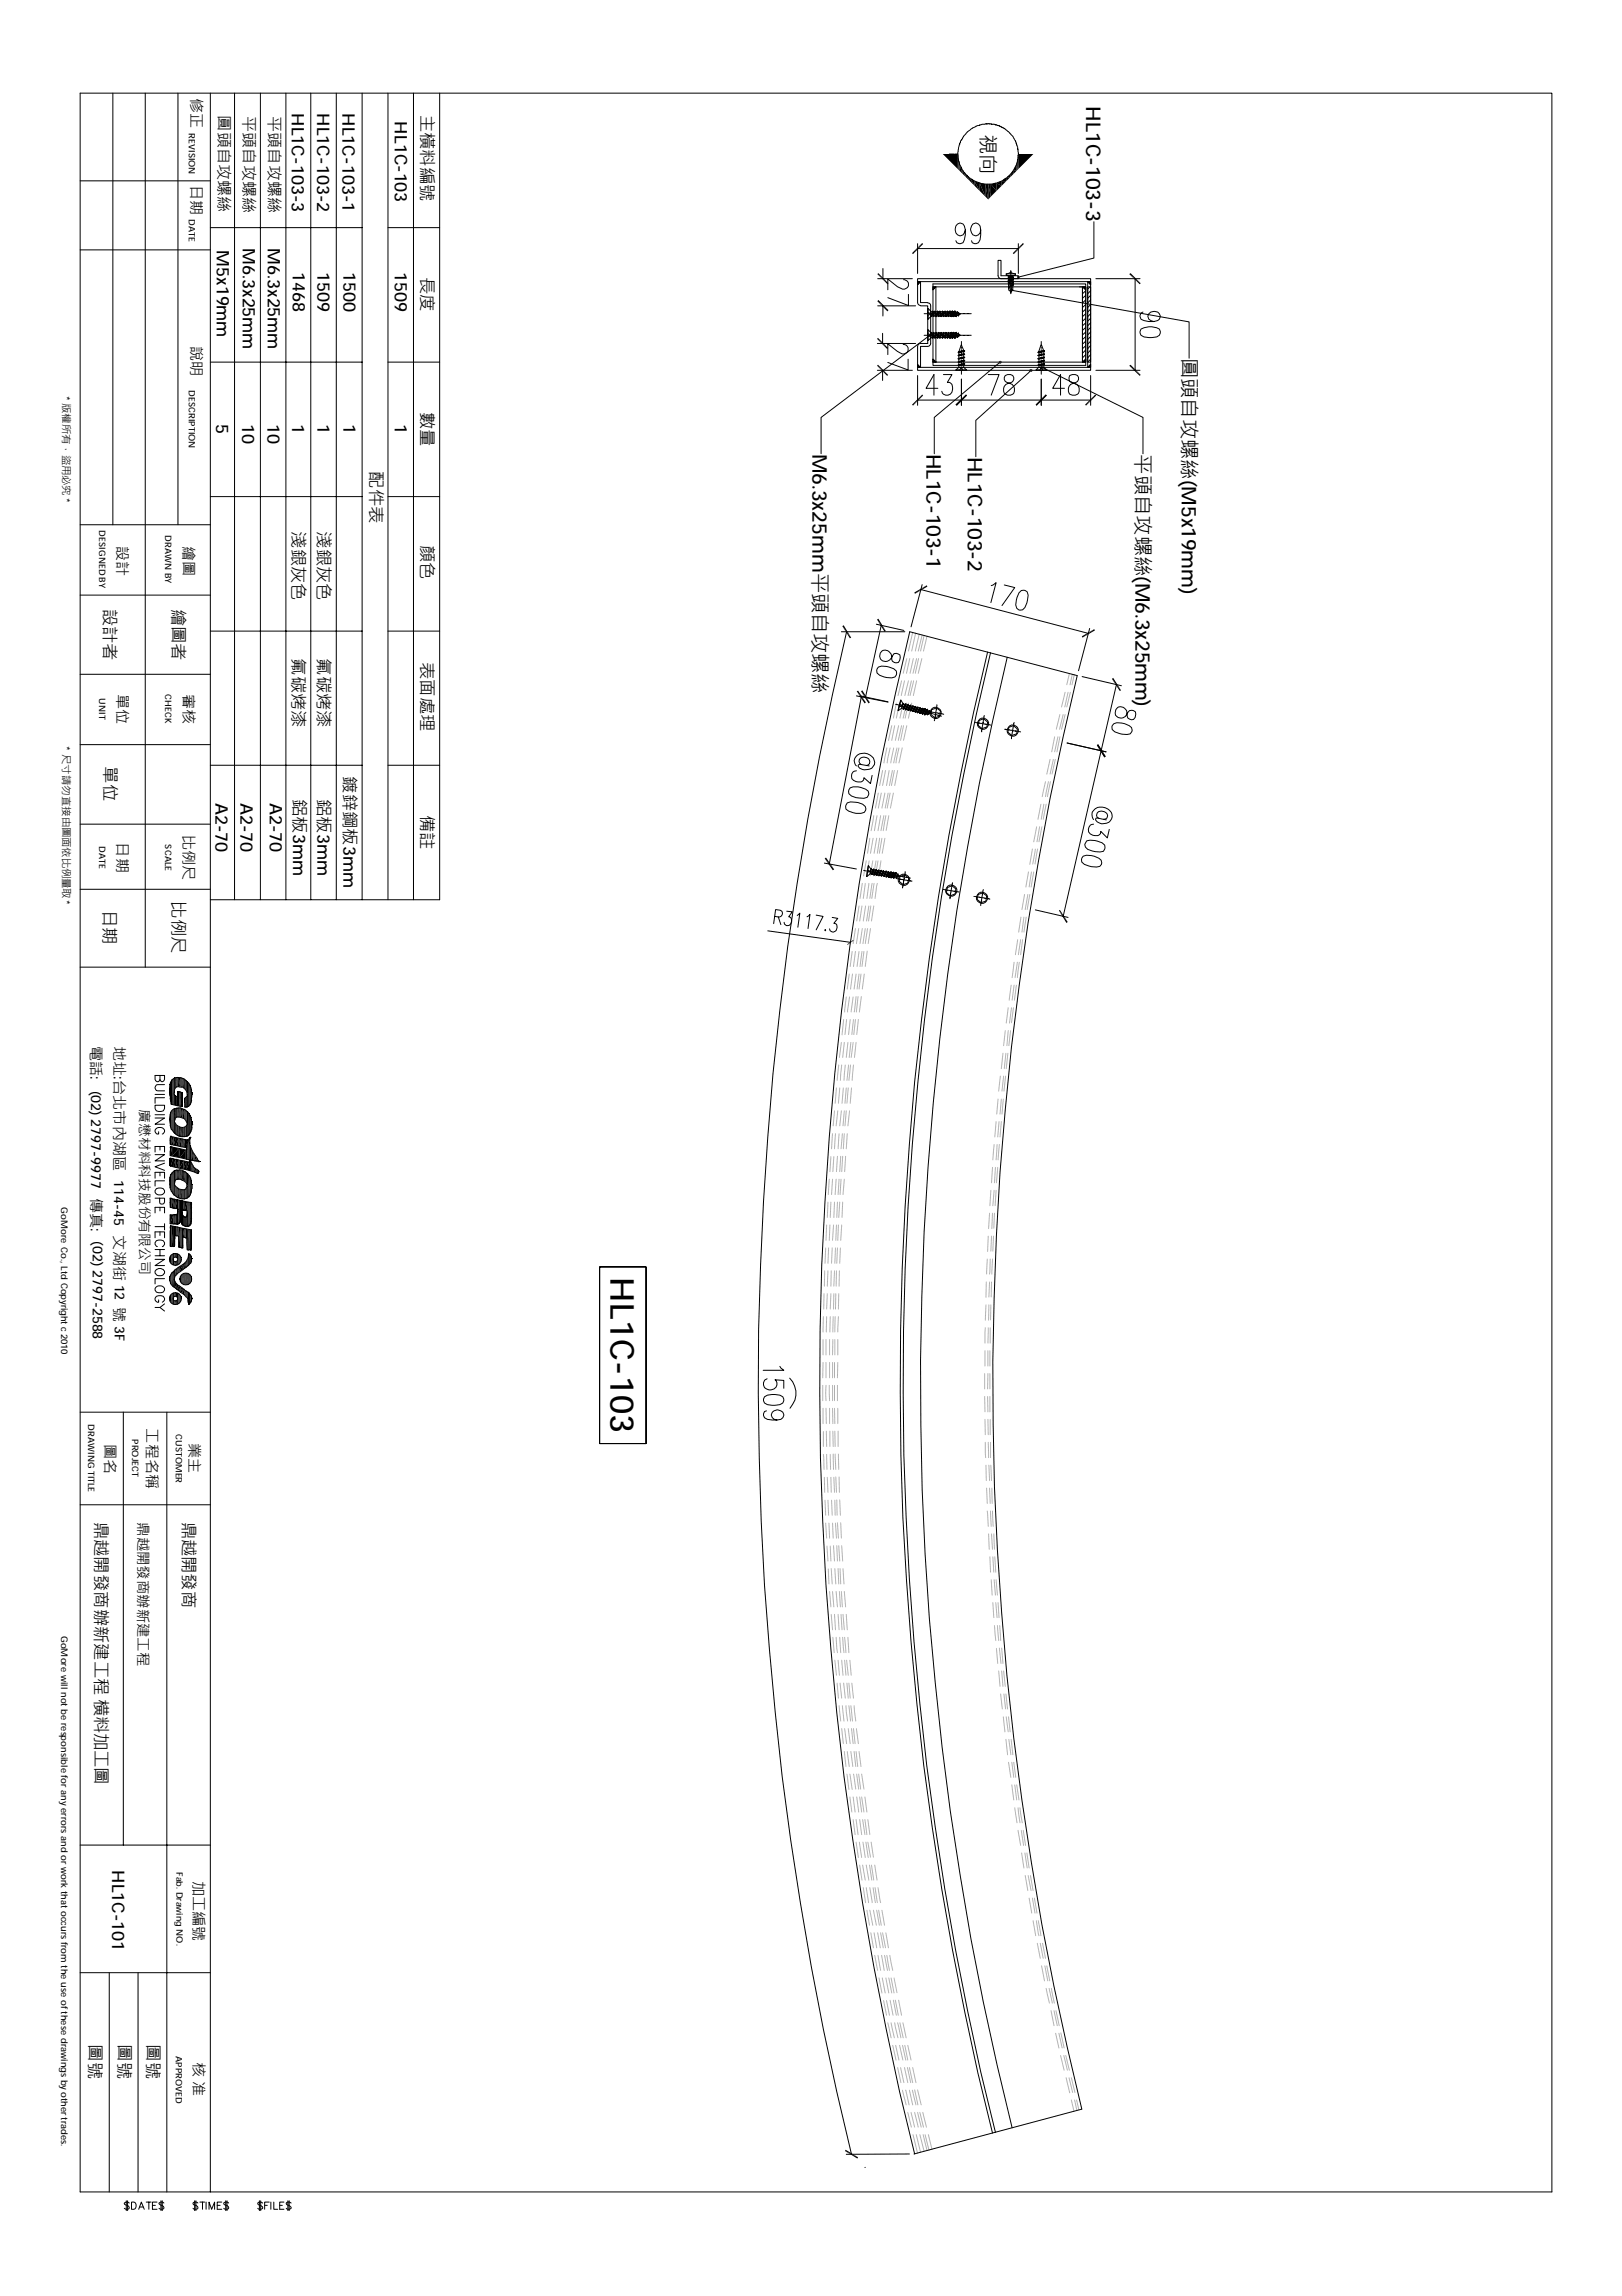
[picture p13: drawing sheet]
<svg xmlns="http://www.w3.org/2000/svg" width="210mm" height="297mm" viewBox="0 0 210 297" stroke-linecap="round" stroke-linejoin="round" font-family="sans-serif">
<defs><g id="words">
<text font-size="4.3" x="79" y="165.3" transform="rotate(90 79 165.3)">HL1C-103</text>
<g font-size="2.6">
<text x="126.9" y="17.3" transform="rotate(90 126.9 17.3)">視向</text>
<text x="140.5" y="13.7" transform="rotate(90 140.5 13.7)">HL1C-103-3</text>
<text x="153" y="46.3" transform="rotate(90 153 46.3)">圓頭自攻螺絲(M5x19mm)</text>
<text x="105.2" y="58.7" transform="rotate(90 105.2 58.7)">M6.3x25mm平頭自攻螺絲</text>
<text x="119.9" y="58.7" transform="rotate(90 119.9 58.7)">HL1C-103-1</text>
<text x="125.3" y="59.1" transform="rotate(90 125.3 59.1)">HL1C-103-2</text>
<text x="146.9" y="58.8" transform="rotate(90 146.9 58.8)">平頭自攻螺絲(M6.3x25mm)</text>
</g>
<g font-size="2.2">
<text x="37.8" y="14.6" transform="rotate(90 37.8 14.6)">HL1C-103-3</text>
<text x="41.1" y="14.6" transform="rotate(90 41.1 14.6)">HL1C-103-2</text>
<text x="44.3" y="14.6" transform="rotate(90 44.3 14.6)">HL1C-103-1</text>
<text x="51.1" y="15.7" transform="rotate(90 51.1 15.7)">HL1C-103</text>
<text x="54.4" y="14.8" transform="rotate(90 54.4 14.8)">主橫料編號</text>
<text x="28.1" y="32.3" transform="rotate(90 28.1 32.3)">M5x19mm</text>
<text x="31.4" y="32" transform="rotate(90 31.4 32)">M6.3x25mm</text>
<text x="34.7" y="32" transform="rotate(90 34.7 32)">M6.3x25mm</text>
<text x="37.9" y="35.2" transform="rotate(90 37.9 35.2)">1468</text>
<text x="41.1" y="35.2" transform="rotate(90 41.1 35.2)">1509</text>
<text x="44.4" y="35.2" transform="rotate(90 44.4 35.2)">1500</text>
<text x="51.1" y="35.2" transform="rotate(90 51.1 35.2)">1509</text>
<text x="54.4" y="35.8" transform="rotate(90 54.4 35.8)">⻑度</text>
<text x="54.4" y="53.2" transform="rotate(90 54.4 53.2)">數量</text>
<text x="28" y="54.8" transform="rotate(90 28 54.8)">5</text>
<text x="31.3" y="54.8" transform="rotate(90 31.3 54.8)">10</text>
<text x="34.6" y="54.8" transform="rotate(90 34.6 54.8)">10</text>
<text x="37.8" y="54.8" transform="rotate(90 37.8 54.8)">1</text>
<text x="41.1" y="54.8" transform="rotate(90 41.1 54.8)">1</text>
<text x="44.4" y="54.8" transform="rotate(90 44.4 54.8)">1</text>
<text x="51.1" y="54.8" transform="rotate(90 51.1 54.8)">1</text>
<text x="47.9" y="61" transform="rotate(90 47.9 61)">配件表</text>
<text x="37.8" y="68.7" transform="rotate(90 37.8 68.7)">淺銀灰色</text>
<text x="41.1" y="68.7" transform="rotate(90 41.1 68.7)">淺銀灰色</text>
<text x="54.4" y="70.5" transform="rotate(90 54.4 70.5)">顏色</text>
<text x="13.4" y="78.8" transform="rotate(90 13.4 78.8)">設計者</text>
<text x="22.3" y="78.8" transform="rotate(90 22.3 78.8)">繪圖者</text>
<text x="37.8" y="85.2" transform="rotate(90 37.8 85.2)">氟碳烤漆</text>
<text x="41.1" y="85.2" transform="rotate(90 41.1 85.2)">氟碳烤漆</text>
<text x="54.4" y="85.6" transform="rotate(90 54.4 85.6)">表面處理</text>
<text x="13.4" y="99.1" transform="rotate(90 13.4 99.1)">單位</text>
<text x="44.4" y="100.4" transform="rotate(90 44.4 100.4)">鍍鋅鋼板3mm</text>
<text x="27.9" y="103.8" transform="rotate(90 27.9 103.8)">A2-70</text>
<text x="31.1" y="103.8" transform="rotate(90 31.1 103.8)">A2-70</text>
<text x="34.9" y="103.8" transform="rotate(90 34.9 103.8)">A2-70</text>
<text x="37.9" y="103.4" transform="rotate(90 37.9 103.4)">鋁板3mm</text>
<text x="41.1" y="103.4" transform="rotate(90 41.1 103.4)">鋁板3mm</text>
<text x="54.4" y="105.4" transform="rotate(90 54.4 105.4)">備註</text>
<text x="13.3" y="117.7" transform="rotate(90 13.3 117.7)">日期</text>
<text x="22.3" y="116.6" transform="rotate(90 22.3 116.6)">比例尺</text>
<text x="12.3" y="196.9" transform="rotate(90 12.3 196.9)">鼎越開發商辦新建工程 横料加工圖</text>
<text x="23.6" y="196.9" transform="rotate(90 23.6 196.9)">鼎越開發商</text>
<text x="14.5" y="242" transform="rotate(90 14.5 242)">HL1C-101</text>
<text x="11.5" y="264.5" transform="rotate(90 11.5 264.5)">圖號</text>
<text x="15.3" y="264.5" transform="rotate(90 15.3 264.5)">圖號</text>
<text x="19" y="264.5" transform="rotate(90 19 264.5)">圖號</text>
</g>
<g font-size="2.1">
<text x="28.2" y="14.9" transform="rotate(90 28.2 14.9)">圓頭自攻螺絲</text>
<text x="31.5" y="15" transform="rotate(90 31.5 15)">平頭自攻螺絲</text>
<text x="34.8" y="15" transform="rotate(90 34.8 15)">平頭自攻螺絲</text>
</g>
<g font-size="1.9">
<text x="24.7" y="12.6" transform="rotate(90 24.7 12.6)">修正</text>
<text x="24.7" y="23.9" transform="rotate(90 24.7 23.9)">日期</text>
<text x="24.7" y="44.7" transform="rotate(90 24.7 44.7)">說明</text>
<text x="15.1" y="70.6" transform="rotate(90 15.1 70.6)">設計</text>
<text x="23.7" y="70.7" transform="rotate(90 23.7 70.7)">繪圖</text>
<text x="15.1" y="89.8" transform="rotate(90 15.1 89.8)">單位</text>
<text x="23.7" y="89.8" transform="rotate(90 23.7 89.8)">審核</text>
<text x="15.1" y="109" transform="rotate(90 15.1 109)">日期</text>
<text x="23.7" y="108.1" transform="rotate(90 23.7 108.1)">比例尺</text>
<text x="11.7" y="135.3" transform="rotate(90 11.7 135.3)">電話:</text>
<text x="14.7" y="135.3" transform="rotate(90 14.7 135.3)">地址:台北市內湖區 114-45 文湖街 12 號 3F</text>
<text x="19" y="184.8" transform="rotate(90 19 184.8)">工程名稱</text>
<text x="13.5" y="186.8" transform="rotate(90 13.5 186.8)">圖名</text>
<text x="24.4" y="186.7" transform="rotate(90 24.4 186.7)">業主</text>
<text x="17.8" y="196.9" transform="rotate(90 17.8 196.9)">鼎越開發商辦新建工程</text>
<text x="25" y="243.4" transform="rotate(90 25 243.4)">加工編號</text>
<text x="25" y="266.8" transform="rotate(90 25 266.8)">核 准</text>
</g>
<g font-size="1.8">
<text x="11.8" y="141.1" transform="rotate(90 11.8 141.1)">(02) 2797-9977 傳真:</text>
<text x="18" y="143.5" transform="rotate(90 18 143.5)">廣懋材料科技股份有限公司</text>
<text x="12" y="160.6" transform="rotate(90 12 160.6)">(02) 2797-2588</text>
</g>
<g font-size="1.4">
<text x="8.1" y="51.2" transform="rotate(90 8.1 51.2)">* 版權所有，盜用必究 *</text>
<text x="8.1" y="96.5" transform="rotate(90 8.1 96.5)">* 尺寸請勿直接由圖面依比例量取 *</text>
</g>
<g font-size="1.2">
<text x="7.9" y="156.2" transform="rotate(90 7.9 156.2)">GoMore Co., Ltd Copyright c 2010</text>
<text x="7.9" y="211.7" transform="rotate(90 7.9 211.7)">GoMore will not be responsible for any errors and or work that occurs from the use ofthese drawings by other trades.</text>
</g>
<g font-size="1.1">
<text x="24.4" y="17.3" transform="rotate(90 24.4 17.3)">REVISION</text>
<text x="24.4" y="28.3" transform="rotate(90 24.4 28.3)">DATE</text>
<text x="24.4" y="50.5" transform="rotate(90 24.4 50.5)">DESCRIPTION</text>
<text x="12.8" y="68.6" transform="rotate(90 12.8 68.6)">DESIGNED BY</text>
<text x="21.4" y="69.2" transform="rotate(90 21.4 69.2)">DRAWN BY</text>
<text x="21.4" y="89.8" transform="rotate(90 21.4 89.8)">CHECK</text>
<text x="12.8" y="90.3" transform="rotate(90 12.8 90.3)">UNIT</text>
<text x="12.8" y="109.5" transform="rotate(90 12.8 109.5)">DATE</text>
<text x="21.4" y="109.2" transform="rotate(90 21.4 109.2)">SCALE</text>
<text x="11.4" y="184.2" transform="rotate(90 11.4 184.2)">DRAWING TITLE</text>
<text x="22.7" y="185.5" transform="rotate(90 22.7 185.5)">CUSTOMER</text>
<text x="17.1" y="186.2" transform="rotate(90 17.1 186.2)">PROJECT</text>
<text x="22.9" y="242.2" transform="rotate(90 22.9 242.2)">Fab. Drawing NO.</text>
<text x="22.7" y="266" transform="rotate(90 22.7 266)">APPROVED</text>
</g>
</g></defs>
<g fill="none" stroke="#000" stroke-width=".13">
<path d="M122.9 19.9h.4M123.4 19.9h.1M123.6 19.9h.4v.2M124 19.7v.2M124 19.9v2.1M124 19.4v.2M124 19.1v.2M124 19.3v.1M124.1 18.8v.2M124.2 18.7l-.1 .1M124.2 18.6h.1M124.3 18.4l-.1 .1"/>
<path d="M124.3 18.3v.1M124.4 18.1l-.1 .2M124.4 18.1h.1M124.5 17.9v.2M124.5 17.9h.1M124.7 17.6l-.1 .3M125 17.3l-.3 .3M125.2 17.1l-.2 .2M125.2 17h.1M125.4 16.9l-.1 .1M125.8 16.6l-.3 .3M125.8 16.6h.1"/>
<path d="M126 16.5h-.1M126.3 16.4l-.2 .1M126.3 16.3h.1M126.6 16.2l-.2 .1M126.8 16.2h.1M126.8 16.2h-.2M127.1 16.1l-.2 .1M127.1 16.1h.2M127.6 16l-.2 .1M127.6 16h.2M127.8 16h.2M128.1 16h.1"/>
<path d="M128.1 16h.2M128.3 16.1h.1M128.4 16.1h.2M128.6 16.1l.2 .1M128.9 16.2h.2M129.1 16.2l.2 .1M129.4 16.3h.1M129.4 16.3l.1 .1M129.6 16.4v.1M129.7 16.5h.1M129.8 16.5v.1M129.9 16.6l.1 .1"/>
<path d="M130 16.7l.2 .1M130.3 16.8l.1 .2M130.5 17h.1M130.5 17l.2 .2M130.7 17.3h.1M130.8 17.4l.2 .2M131 17.6h.1M131.1 17.6v.2M131.1 17.8v.1M131.2 17.9l.1 .2M131.3 18.1l.1 .1M131.4 18.3h.1"/>
<path d="M131.4 18.3l.1 .2M131.5 18.5h.1M131.5 18.6l.1 .1M131.6 18.8h.1M131.6 18.8l.1 .2M131.7 19.1v.1M131.7 19.3h.1M131.7 19.5l.1 .3M131.7 19.3v.2M131.8 19.8h.1M131.8 19.9v.1M113.6 36.1h4.5"/>
<path d="M113.6 39.6h4.9M114.3 34.7v1.4M114.3 39.6v1.3M116.9 36.2a.66 .66 0 0 1 .7 .8 .7 .7 0 0 1-1.1 .3l-.3-.2-1.3-1v1.4M117.6 38.1v1.4l-2.7-1M118.7 36.4h.4l-.4 .5zM118.7 36.4h22.1v11.1h-22.1M118.7 36.7l.1 .1M118.7 36.6l.2 .1M118.7 36.5l.2 .2M118.7 31.5v3.9M118.7 32.2h13.1"/>
<path d="M118.8 36.4l.2 .2M118.9 36.4l.1 .2M119 36.4l.1 .1M119.1 39.5l-.3-.2-.1-.2v-3h22.4v11.8h-22.4l.1-3.3 .1-.1 .2-.1h1v-4.8h-1M119.1 36.4v2.7h1M120.1 39.2h.2l.1 .4v4.8l-.2 .4h-1.1v2.7M120.1 39.9l.4 .4v.6l-.4 .4zM120.1 39.9v1.4M120.7 37.1h.4l-.4 .4zM120.7 36.7h19.8v10.6h-19.8zM120.7 37.5h.1M120.7 37.4h.1"/>
<path d="M120.7 37.2l.2 .2M120.8 37.1l.1 .1M120.9 37.1l.1 .1M121.1 37.1v.1M121.1 37.1v9.7l-.4-.3v.3h.4l-.4-.3M124 20.5v.1M124 20.7l.1 .2M124 20.6v.1M124.1 20.9h.1M124.1 21l.1 .1M124.2 21.2v.2M124.2 21.2h.1"/>
<path d="M124.2 21.4l.2 .2M124.4 21.7h.1M124.4 21.7l.1 .2M124.5 22l.2 .1M124.5 21.9h.1M124.7 22.2l.1 .1M124.8 22.3h.1M124.8 22.4l.1 .1M124.9 29.7a.7 .7 0 0 1-.7 .8 .85 .85 0 0 1-.6-.8 .85 .85 0 0 1 .7-.8l.3 .1a2.31 2.31 0 0 1 0 2.4l-.5 .1-.3-.1-.1-.3M125 22.5h.1M125 22.6l.1 .1M125.1 22.7h.1"/>
<path d="M125.2 22.8l.1 .1M125.3 22.9h.1M125.4 22.9l.2 .2M125.6 23.1l.1 .1M125.8 23.2h.1M125.8 23.2l.1 .1M126 23.4h.1M126 23.4h.2M126.2 23.5l.3 .1M126.5 23.6l.2 .1M126.7 23.7h.1M126.8 23.7h.1"/>
<path d="M126.9 29.7a.7 .7 0 0 1-.7 .8 .84 .84 0 0 1-.6-.9 .84 .84 0 0 1 .7-.7l.3 .1 .2 .2a3.1 3.1 0 0 1-.2 2.2l-.5 .1-.3-.1-.1-.3M127 23.7h.1M127 23.7l.3 .1M127.3 23.8h.2M127.6 23.8h.1M127.8 23.8h.2M128 23.8h.1M128.1 23.8h.1M128.3 23.8h.1M128.6 23.7l-.2 .1M128.6 23.7h.2M128.8 23.7h.1"/>
<path d="M129 23.7h-.1M129.1 23.7h.1M129.2 33.7h.3v2h2.3v.4l-2.4-.1-.2-.3zM129.3 23.5l-.2 .1M129.5 23.5h-.1M129.5 23.4h.1M129.8 23.4h-.2M130 23.2l-.2 .1M130 23.2h.1M130.2 23.1h-.2M130.2 35.6v-.2h1.2v.2M130.2 35.6h.1"/>
<path d="M130.3 35.6h1.1M130.4 22.9l-.2 .2M130.4 35.7l.1 .1M130.4 22.8v.1M130.5 36.5l.6-.1-.5 .2zM130.5 36.8v.6M130.6 35.9v.1M130.6 36.1v.1M130.6 36.4h.1M130.6 36.6v.1M130.6 22.7l-.1 .1M130.6 22.7h.1"/>
<path d="M130.7 35.2v.1h.2v-.1M130.7 35.3l-.4 .2M130.8 22.5l-.1 .1M130.8 22.5h.1M130.8 35v.1M130.8 35.2v.1M130.8 35.3v.3M130.8 35.6v.2M130.8 35.8v.3M130.8 36.1v.1M130.8 36.3v.1M130.8 36.5v.2"/>
<path d="M130.8 36.8v.1M130.8 36.9v.3M130.8 37.2v.2M130.8 37.5v.2M130.8 37.7v.1M130.8 37.9v.1M130.8 37.9h.1M130.8 37.4h.1M130.8 36.7h.1M130.8 36.3h.1M130.8 35.1h.1M130.8 37.7h.1"/>
<path d="M130.9 37.2v-.2h-.2l-.1 .5M130.9 35.3l.5 .2M130.9 37.2l-.1 .5M130.9 22.3v.2M131 22.3h.1M131.1 37.5l-.2 .1-.1 .1M131.1 36.9v.6l-.3 .2-.3-.2M131.1 35.8v.1M131.1 36v.1M131.1 36.2v.1M131.1 36.4v.2M131.1 36.6v.2"/>
<path d="M131.1 35.8l-.6 .1M131.1 35.7l-.6 .2 .6-.1M131.1 22.1l-.1 .2M131.1 36.9h-.4M131.1 36.6l-.6 .1M131.1 35.9l-.6 .2 .6-.2-.5 .2h-.1M131.1 36.1l-.6 .2 .1 .1 .5-.3-.6 .2M131.1 36.4l-.6 .1M131.1 35.6v.2M131.2 21.9l-.1 .2M131.3 21.8v.1M131.4 35.6h.1"/>
<path d="M131.4 21.7l-.1 .1M131.4 35.6h-.1M131.5 21.4l-.1 .2M131.5 21.4h.1M131.6 21.1l-.1 .2M131.7 20.9l-.1 .2M131.7 20.6h.1M131.7 20.6v.2M131.7 20.1v.2M131.7 20.4v.2M131.7 20.3h.1M131.8 31.5v3.9"/>
<path d="M131.8 20.1h-.1M139.7 37.1h.4v9.7h-19.4M140.1 37.1h.4v.4zM140.1 37.1h.4v9.7h-.4zM140.1 37.1h-19.4l.2 .2M140.1 37.1l.4 .4M140.3 37.1l.2 .3M140.3 37.1l.2 .1M140.5 37.1v.1M140.5 37.6l-.4 .4M140.5 38.2l-.4 .4M140.5 38.8l-.4 .4"/>
<path d="M140.5 39.4l-.4 .4M140.5 40l-.4 .4M140.8 37.1h.3v9.7h-.3zM140.8 36.4h.3v.5zM140.8 36.4h.1M140.9 36.4l-.1 .1M141 36.4l-.1 .2M141.1 37.1l-.3 .3M141.1 36.4l-.2 .2M141.1 37.6l-.3 .4M141.1 38.2l-.3 .4M141.1 38.8l-.3 .4"/>
<path d="M141.1 39.4l-.3 .4M141.1 40l-.3 .4M141.1 36.5l-.1 .2M141.1 36.6v.1M141.1 36.8h.1M141.6 28.7v4.7l-9.6 2.4M141.8 36.1h5.7M146.9 36.1v11.8M113.5 47.9h4.6M113.5 44.4h5M114.2 43.1v1.3M114.2 47.9v1.3"/>
<path d="M116.9 44.6a.59 .59 0 0 1 .6 .4v.4a.7 .7 0 0 1-1 .3l-1.6-1.2v1.4M117.5 46.5v1.4l-2.6-1M118.7 47.1l.4 .4h-.4zM118.7 47.4l.1 .1M118.7 47.3l.2 .2M118.7 47.2l.3 .3M118.7 48.6v3.8M118.7 51.8h22.4M119.6 43.4h.3M119.6 40.6h.3M119.9 43.4h.1M119.9 40.6h.1"/>
<path d="M120.1 42.7l.4 .3v.7l-.4 .4zM120.1 43.4h.4M120.1 43.2l.3 .1v.2M120.1 40.6h.4M120.1 40.4l.3 .1M120.1 42.7v1.4M120.4 43.4l-.3 .1M120.4 40.5v.2l-.3 .1M120.5 40.5l.1 .4h.1M120.5 40.8v.2l.1-.1M120.5 43.7h.1M120.5 40.3h.1l.2 .6"/>
<path d="M120.5 40.9v.1M120.5 43.4h.1M120.5 43h.1M120.5 40.6h.1M120.6 43.1l-.1-.1v.3M120.6 43.4h.5M120.6 40.6h.5M120.7 40.2l.1 .1v.7zM120.7 40.2v.7l.1 .1M120.7 40.3l.1 .6M120.7 43.1h-.1l-.1 .4M120.7 46.7l.2 .1"/>
<path d="M120.7 46.6l.3 .2M120.8 43.1l-.2 .5M120.8 43v.7l-.1 .1zM120.8 43l-.1 .1v.7M120.8 43.1l-.1 .5M120.9 43.6l.2-.5h-.2l-.1 .6h.1M121 40.2l.2 .8zM121 40.2l.2 .8M121 40.3l.2 .6M121.1 40.9h-.2l-.1-.6h.1l.2 .6M121.1 43.4h.1M121.1 40.6h.1"/>
<path d="M121.2 43l-.2 .8zM121.2 43l-.2 .8M121.2 43.1l-.2 .5M121.2 43.4h.5M121.2 40.6h.5M121.3 43.6l.1-.5h-.2l-.1 .6h.2M121.3 40.2l.2 .8zM121.3 40.2l.2 .8M121.3 40.3l.2 .6M121.4 50.2h-1.6l1.1-1.7v2.6M121.4 40.9h-.2l-.1-.6h.2l.1 .6M121.5 43.1l-.2 .5"/>
<path d="M121.5 43l-.2 .8zM121.5 43l-.2 .8M121.6 40.3h-.2l.1 .6h.2M121.6 43.6l.1-.5h-.2l-.1 .6h.2M121.6 40.2l.2 .8zM121.6 40.2l.2 .8M121.6 40.3l.1 .6M121.7 40.3l.1 .6M121.7 43.4h.1M121.7 40.6h.1M121.8 43l-.2 .8zM121.8 43l-.2 .8"/>
<path d="M121.8 43.1l-.1 .5M121.8 43.4h.5M121.8 40.6h.5M121.9 43.6l.1-.5h-.2l-.1 .6h.2M122 40.2l.1 .8zM122 40.2l.1 .8M122 40.3l.1 .6M122 40.9h-.2l-.1-.6h.2l.1 .6M122.1 48.5h1.1l-.6 1h.3a.95 .95 0 0 1-.2 1.6 .63 .63 0 0 1-.8-.5M122.1 43.1l-.1 .5M122.1 43l-.1 .8zM122.1 43l-.1 .8"/>
<path d="M122.3 40.2l.1 .1v.7zM122.3 40.2v.7l.1 .1M122.3 43.4h.1M122.3 40.6h.1M122.3 40.3l.1 .6M122.3 43.1h-.1l-.2 .6h.3M122.3 40.9h-.1l-.2-.6h.3l.1 .6M122.4 43.1l-.1 .5M122.4 43v.7l-.1 .1zM122.4 43l-.1 .1v.7M122.4 43.4h.5M122.4 40.6h.5"/>
<path d="M122.6 43.6l.1-.5h-.2l-.1 .6h.2M122.6 40.2l.2 .8zM122.6 40.2l.2 .8M122.6 40.3l.2 .6M122.7 40.9h-.2l-.1-.6h.2l.1 .6M122.8 43l-.2 .8zM122.8 43l-.2 .8M122.8 43.1l-.2 .5M122.9 43.6l.1-.5h-.2l-.1 .6h.2M122.9 43.4h.1M122.9 40.6h.1M122.9 40.2l.2 .8z"/>
<path d="M122.9 40.2l.2 .8M122.9 40.3l.2 .6M123 40.9h-.2l-.1-.6h.2l.1 .6M123 43.4h.4M123 40.6h.4M123.1 43.1l-.2 .5M123.1 43l-.2 .8zM123.1 43l-.2 .8M123.2 43.6l.1-.5h-.2l-.1 .6h.2M123.2 40.2l.2 .8zM123.2 40.2l.2 .8M123.3 40.3l.1 .6"/>
<path d="M123.3 40.9h-.2l-.1-.6h.2l.1 .6M123.4 43l-.2 .8zM123.4 43l-.2 .8M123.4 43.1l-.1 .5M123.5 43.4h.1M123.5 40.6h.1M123.5 43.6l.2-.5h-.3l-.1 .6h.2M123.6 40.2l.1 .8zM123.6 40.2l.1 .8M123.6 40.3l.1 .6M123.6 43.4h.4M123.6 40.6h.4"/>
<path d="M123.7 40.9h-.3l-.1-.6h.2l.2 .6M123.7 47.9h1.4M123.7 43.1l-.1 .5M123.7 43l-.1 .8zM123.7 43l-.1 .8M123.9 40.4l-.2-.1 .1 .6 .2-.1M123.9 40.3l.1 .6M124 43.2l-.2-.1-.1 .6 .2-.2M124 40.5l.1 .3 .2-.2-.4-.3 .1 .6 .1-.1M124 43.1l-.1 .4v.2M124.1 47.5l-.4 .4h1.4l-.4-.4M124.1 43.3l-.1-.2-.1 .6 .2-.4 .2 .1-.3 .1"/>
<path d="M124.1 47.5h.6M124.1 45.7v.2M124.1 46v.3M124.1 46.5v.3M124.1 46.9v.3M124.1 47.3v.2M124.1 43.4h.1M124.1 40.6h.1M124.2 43.4h.4M124.2 40.6h.4M124.4 44.6l-.3 .9M124.4 44.2v.5"/>
<path d="M124.4 44.9v.2M124.4 45.2v.8M124.4 46.2v.2M124.4 46.6v.8M124.4 47.5v.2M124.4 47.9v.5M124.4 49.1v3.3M124.4 47.5l-.2 .4M124.4 47.5l.1 .1M124.5 47.6l.1 .3M124.5 44.6l.2 .7M124.7 43.4h.1"/>
<path d="M124.7 40.6h.1M124.7 45.5v.2M124.7 45.9v.3M124.7 46.3v.3M124.7 46.7v.3M124.7 47.1v.4M124.8 43.4h.4M124.8 40.6h.4M124.8 45.4l-.7 .3-.1-.1 .7-.3 .1 .1-.8 .2M124.8 45.8l-.8 .2 .7-.3 .1 .1-.8 .2M124.8 46.3l-.8 .1 .7-.2 .1 .1-.8 .1M124.8 46.7l-.8 .1 .7-.2 .1 .1-.8 .1"/>
<path d="M124.8 47.1l-.7 .2-.1-.1 .7-.2 .1 .1-.8 .1M125.3 43.4h.1M125.3 40.6h.1M125.4 43.4h.3M125.4 40.6h.3M127.9 48.5h1.4l-1 2.6M129.3 47l-8.4 7v4.7M130.1 48.6a.55 .55 0 0 0 .2 .9 .95 .95 0 0 1 .9 1.4 .78 .78 0 0 1-1.2 0 .78 .78 0 0 1 .2-1.2l.7-.2a.54 .54 0 0 0 .3-.6 .54 .54 0 0 0-.4-.4h-.4zM133.3 48l-7 6.4v4.7M134.1 47.9h1.4M134.4 47.5h.7l.4 .4h-1.4zM134.5 45.7v.2"/>
<path d="M134.5 46v.3M134.5 46.5v.3M134.5 46.9v.3M134.5 47.3v.2M134.7 47.6l-.1 .3M134.7 44.6l-.3 .9M134.7 44.6l.3 .7M134.7 44.2v.5M134.7 44.9v.2M134.7 45.2v.8M134.7 46.2v.2M134.7 46.6v.8"/>
<path d="M134.7 47.5v.2M134.7 47.9v.5M134.7 49.1v3.3M134.7 47.5v.1M134.7 47.5l.3 .4M135.1 45.5v.2M135.1 45.9v.3M135.1 46.3v.3M135.1 46.7v.3M135.1 47.1v.4M135.2 45.4l-.7 .3-.2-.1 .2-.1 .6-.2 .1 .1-.9 .2M135.2 45.8l-.7 .2h-.2l.8-.3 .1 .1-.9 .2"/>
<path d="M135.2 46.3l-.7 .2-.2-.1 .8-.2 .1 .1-.9 .1M135.2 46.7l-.7 .2-.2-.1 .8-.2 .1 .1-.9 .1M135.2 47.1l-.7 .2-.2-.1 .9-.1-.9 .1M137.8 50.2h-1.6l1-1.7v2.6M138.4 48.6a.62 .62 0 0 0 .2 .9 .96 .96 0 0 1 1 1.4 .76 .76 0 0 1-1.1 .2 .76 .76 0 0 1-.2-1.1l.3-.3 .6-.2a.55 .55 0 0 0 .2-.9l-.3-.1h-.3zM140.1 46.8l.4-.3v.3zM140.1 46.8h.1M140.2 46.8h.1M140.3 46.7l.1 .1M140.3 46.6l.2 .2M140.4 46.6l.1 .1M140.4 46.6h.1"/>
<path d="M140.5 46.5h.1M140.5 40.6l-.4 .4M140.5 41.2l-.4 .4M140.5 41.8l-.4 .3M140.5 42.4l-.4 .3M140.5 43l-.4 .3M140.5 43.5l-.4 .4M140.5 44.1l-.4 .4M140.5 44.7l-.4 .4M140.5 45.3l-.4 .4M140.5 45.9l-.4 .4M140.8 47.5l.3-.4v.4z"/>
<path d="M141.1 40.6l-.3 .4M141.1 41.2l-.3 .4M141.1 41.8l-.3 .3M141.1 42.4l-.3 .3M141.1 43l-.3 .3M141.1 43.5l-.3 .4M141.1 44.1l-.3 .4M141.1 44.7l-.3 .4M141.1 45.3l-.3 .4M141.1 45.9l-.3 .4M141.1 46.5l-.3 .3M141.1 47.1l-.3 .4"/>
<path d="M141.1 47.2l-.2 .3M141.1 47.4l-.1 .1M141.1 47.5h.1M141.1 48.6v3.8M141.8 47.9h5.7M147.7 42.6a2.48 2.48 0 0 1 2.3 0l.2 .3-.2 .5a2.45 2.45 0 0 1-2.3 0l-.2-.3zM147.9 40.4l-.2 .1-.2 .3 .2 .5a2.48 2.48 0 0 0 2.3 0 .67 .67 0 0 0 0-.7 .67 .67 0 0 0-.7-.3 .7 .7 0 0 0-.8 .7l.2 .3 .6 .3M119.2 76.3l21.6 5.6M119.3 75.6l-1.4 5.5M128.3 75.8l.6-.4-.7 2.6M130 75.7l1.3 .3-1.6 2.3M132.2 76.4h.3l.4 .2a2.49 2.49 0 0 1-.6 2.3h-.5l-.2-.2a2.39 2.39 0 0 1 .6-2.3z"/>
<path d="M108.9 81.7h8.2M109.6 81.7a418.7 418.7 0 0 0 .6 197M110.8 99.1a.95 .95 0 0 1-.2-1 .95 .95 0 0 1 .9-.6 1.32 1.32 0 0 1 1.7 1.4 1.31 1.31 0 0 1-2.2 .2l.1-.1 .2-.1 1.2 .2M110.8 99.7a.73 .73 0 0 0-.6 .9 .73 .73 0 0 0 .8 .6l.6-.1 .2-.2v-.3l.8 .8 .3-1.1M110.8 90l4.1 .8M111.3 90l3.6 .8M111.5 98.9l-.3-.4a.7 .7 0 0 1 .5-.6 .7 .7 0 0 1 .8 .4l.1 .2-.1 .3-.4 .2M111.5 90.2l-4.2 21.6M113.4 80.8l3.6 .8M113.7 86.3a2.41 2.41 0 0 1 2.3 .5v.5l-.2 .3a2.41 2.41 0 0 1-2.3-.5v-.4zM114 80.9l-2 9.3M114.1 84.2a.9 .9 0 0 1 1 .1 .9 .9 0 0 1 .3 1 .55 .55 0 0 0 .5 .4 .55 .55 0 0 0 .5-.2l.1-.4a.57 .57 0 0 0-.8-.5 1.65 1.65 0 0 1-1.1 1 .75 .75 0 0 1-.7-.5 .75 .75 0 0 1 .2-.9z"/>
<path d="M115.9 91.1l.3 .1M116.2 91.2h.1M116.4 91.3h.4M116.4 91l.3 .3M116.5 90.6l.3 .4-.1 .6-.5 .3zM116.6 90.6l-.4 1.3M116.7 91.5l.2-.4h.2l-.2 .5h-.2M116.7 91.2v.2h-.4M116.8 91.3l.1 .1M116.9 91.1v-.1l-.1 .2M116.9 91h-.1M117 91.4l.3 .1"/>
<path d="M117.2 91.1l-.3 .6M117.2 91l-.3 .8zM117.2 91l-.3 .8M117.4 91.5h.1M117.4 91.2l-.2 .5h-.2l.2-.5h.2M117.5 91.1l.1 .2-.4 .5zM117.5 91.1l-.3 .7M117.5 91.6h.4M117.5 91.2l-.3 .5M117.8 91.3l-.3 .5h-.2l.3-.5h.1M117.8 91.3l-.2 .5M117.9 91.2l-.4 .7z"/>
<path d="M117.9 91.2l-.4 .6v.1M118 91.6l.1 .1M118.1 91.4l-.2-.1-.3 .5 .2 .1M118.1 91.3l-.3 .5M118.1 91.7l.4 .1M118.1 91.4l-.2 .5M118.2 91.3v.1l-.4 .6zM118.2 91.3l-.4 .7M118.4 91.5l-.2-.1-.3 .5 .2 .1M118.4 91.4l-.3 .5M118.4 91.4l.1 .1-.3 .5-.1 .1zM118.4 91.4l-.3 .7"/>
<path d="M118.4 91.5l-.2 .5M118.6 91.8h.1M118.7 91.5h-.2l-.3 .5 .2 .1M118.7 91.8l.4 .1M118.7 91.5l-.3 .5M118.7 92.1l.3-.5h-.2l-.3 .5h.2M118.7 91.6l-.2 .5M118.8 91.5l-.4 .6zM118.8 91.5h-.1l-.3 .6M119 92.2l.3-.5-.2-.1-.2 .5 .1 .1M119 91.6l-.2 .5M119.1 91.6l-.4 .6z"/>
<path d="M119.1 91.6l-.4 .6M119.1 91.9l.1 .1M119.3 92l.3 .1M119.4 91.7l-.3 .5M119.4 91.6l-.2 .6-.2 .1zM119.4 91.6l-.1 .1-.3 .6M119.6 91.8l-.2-.1-.2 .5 .1 .1M119.6 91.8l-.2 .5M119.7 91.8l-.3 .5M119.7 91.7l-.3 .7zM119.7 91.7l-.4 .6 .1 .1M119.7 92.1h.1"/>
<path d="M119.8 92.1l.4 .1M119.9 91.8l-.2 .6-.2-.1 .2-.5h.2M120 91.8l-.3 .6M120 91.8l.1 .1-.4 .6zM120 91.8l-.3 .7M120.1 92.1h.1M120.2 92l-.1-.1-.3 .5h.2M120.2 92.1h.2M120.3 92.1v-.2l-.3 .6 .2-.1 .1-.3 .2 .2-.4 .1M120.3 92.2l.1 .1M120.3 91.9l-.1 .1-.2 .5M120.4 92.3l.4 .1"/>
<path d="M120.4 92.1h.2M120.6 91.8l.6-.2 .5 .4-.1 .7-.6 .2-.5-.5zM120.7 92.1l.2 .1M120.9 92.4h.1M120.9 92.2h.3M120.9 93.1v.1M121 92.9l-.1 .2M121 92.4l.4 .1M121 92.7v.1M121 92.6h.1M121.1 92.4l-.1 .2M121.1 92.1v.3"/>
<path d="M121.2 91.9l-.1 .2M121.2 91.8h.1M121.2 92.2h.1M121.2 91.6v.2M121.2 91.6h.1M121.2 91.3v.2M121.2 91.2v.1M121.3 92.2l.1 .1M121.4 92.5h.1M121.5 92.3h.1M121.5 92.3h.3M121.5 92.6l.3 .1"/>
<path d="M121.8 92.3l.2 .1M122 92.4h.1M126.2 93.5h.1M126.3 93.5h.2M126.5 93.5h.1M126.6 93.5h.1M126.7 93.2l.6-.2 .5 .4-.1 .7-.6 .2-.5-.5zM126.8 93.5v.1M126.9 93.6h.2M127 94.5v.1M127 94.6v.1M127.1 94.3l-.1 .2"/>
<path d="M127.1 94.3h.1M127.1 93.6l.2 .1M127.1 94v.2M127.2 93.8l-.1 .2M127.2 93.5v.2M127.2 93.5h.1M127.3 93.3l-.1 .2M127.3 93v.2M127.3 92.8v.2M127.3 92.7h.1M127.4 93.7h.2M127.4 92.6l-.1 .1"/>
<path d="M127.6 93.7h.2M127.8 84.4a400.7 400.7 0 0 0 .6 191.6M127.8 93.8h.3M128.1 93.8h.1M128.2 84.4a400 400 0 0 0 .6 191.5M130 94.3h.1M130.1 94.3h.1M130.2 94.4h.1M130.3 85a397.7 397.7 0 0 0 .7 190.3M130.4 94.4h.1M130.5 94.4h.1M130.6 94.1l.5-.2 .6 .4-.1 .6-.7 .3-.5-.5z"/>
<path d="M130.6 94.4h.1M130.7 94.5h.2M130.9 95.4h.1M130.9 95.5v.1M130.9 95.2v.2M131 94.5l.2 .1M131 94.9l-.1 .2M131 94.7v.2M131 94.6h.1M131.1 94.4l-.1 .2M131.1 94.2v.2M131.1 93.9v.2"/>
<path d="M131.1 93.8v.1M131.2 93.6h.1M131.2 93.7v.1M131.2 94.6h.2M131.2 93.5h.1M131.4 94.6h.1M131.5 94.6h.2M131.7 94.6h.2M132 94.6l.1 .1M138.1 96.1l5 1.2M140 87.5l5.1 1.2M141 81.3l-1.4 5.5"/>
<path d="M144.1 93.6a2.36 2.36 0 0 1 2.3 .5l.1 .4-.2 .4a2.61 2.61 0 0 1-2.4-.5v-.5zM144.5 88.5l-6.9 30.1M144.6 91.6a.81 .81 0 0 1 1.2 .7l.1 .4a.56 .56 0 0 0 .4 .4 .56 .56 0 0 0 .6-.3l.1-.4a.54 .54 0 0 0-.4-.5 .54 .54 0 0 0-.6 .2 .98 .98 0 0 1-1.3 .7l-.2-.1a.78 .78 0 0 1 .1-1.1zM106.7 111.7l4.1 .7M109.6 103.9a2.53 2.53 0 0 1 2.4 .4l.1 .3-.3 .5a2.44 2.44 0 0 1-2.3-.4l-.1-.4zM110 101.9a2.38 2.38 0 0 1 2.4 .4v.4l-.2 .5a2.63 2.63 0 0 1-2.3-.5v-.5zM111.8 112.6l.3 .1M112.1 112.7h.1M112.3 112.7l.3 .1M112.3 112.6l.3 .1M112.4 112l.3 .4-.1 .7-.5 .3zM112.4 112l-.2 1.4"/>
<path d="M112.6 112.8h-.4M112.6 112.9l.2-.4h.2l-.2 .5M112.6 113l.2 .1M112.6 112.6v.2M112.7 112.8h.1M112.8 112.5v-.1l-.1 .2M112.8 112.4h-.1M112.9 112.8h.3M113 112.5l-.2 .6M113.1 112.4v.2l-.3 .5zM113.1 112.4l-.3 .7M113.3 112.6h-.2l-.2 .5h.2"/>
<path d="M113.3 112.8l.1 .1M113.3 112.6l-.2 .5M113.4 112.6l-.2 .5M113.4 112.5l-.3 .7zM113.4 112.5l-.1 .1-.2 .5v.1M113.5 112.9h.3M113.6 112.6l-.2 .5h-.2l.2-.5h.2M113.7 112.6l-.2 .5M113.7 112.6l-.2 .7zM113.7 112.6l-.3 .5 .1 .2M113.9 113h.1M113.9 112.7l-.2-.1-.2 .6h.2"/>
<path d="M114 112.6l-.3 .6M114 113l.4 .1M114 112.7l-.2 .5M114 113.2l.3-.5h-.3l-.2 .5 .2 .1M114 112.6l-.3 .7zM114 112.6l-.1 .1-.2 .6M114.3 112.7l-.2 .6M114.3 112.6l.1 .2-.2 .5-.2 .1zM114.3 112.6l-.3 .8M114.5 113.1h.1M114.6 112.8h-.2l-.2 .5h.1M114.6 113.1h.4"/>
<path d="M114.6 112.8l-.2 .5M114.7 112.7l-.3 .7zM114.7 112.7l-.1 .1-.2 .6M114.9 112.8l-.2 .6h-.2l.2-.6h.2M114.9 112.8l-.2 .6M115 112.8l-.2 .6-.1 .1zM115 112.8l-.3 .7M115.1 113.1h.1M115.2 112.9l-.2-.1-.2 .6h.2M115.2 113.2h.4M115.2 112.8l-.2 .6M115.3 112.9l-.2 .5"/>
<path d="M115.3 112.8l-.3 .7zM115.3 112.8l-.1 .1-.2 .6M115.5 112.9h-.2l-.2 .5 .2 .1M115.5 112.9l-.2 .5M115.6 112.9l-.2 .6M115.6 112.8l-.2 .7-.1 .1zM115.6 112.8l-.3 .8M115.7 113.5l.1-.5-.1-.1-.3 .6h.2M115.7 113.2v.1M115.8 113.3h.4M115.9 113l-.2 .5M116 112.9l-.3 .7z"/>
<path d="M116 112.9l-.2 .1-.1 .6M116 113.7h.1M116.1 113.7h.2M116.1 113.1l-.1-.1-.3 .5h.3M116.2 113.2v-.1l-.2 .5 .2-.4 .3 .2-.4 .1M116.2 113.1l-.2 .5M116.2 113.3l.1 .1M116.4 113.7h.1M116.4 113.4h.4M116.5 113.4l.6-.2 .5 .4-.1 .6-.6 .3-.5-.5zM116.6 113.7v.1M116.6 113.8h.2"/>
<path d="M116.8 114.8v.1M116.8 113.4h.1M116.8 113.8h.1M116.8 114.5v.2M116.8 114.7v.1M116.9 113.8h.2M116.9 114.2v.2M116.9 114.5h.1M116.9 114v.2M116.9 114.2h.1M116.9 113.4l.4 .1M117 113.7v.2"/>
<path d="M117 113.9v.1M117 113.7h.1M117 113.5v.2M117.1 113.2v.2M117.1 113.9h.2M117.1 113v.2M117.1 112.8h.1M117.1 112.9h.1M117.3 113.9h.1M117.4 113.5h.1M117.4 113.9h.2M117.5 113.5l.3 .1"/>
<path d="M117.6 113.9h.1M117.7 113.9h.2M117.9 114h.1M122 115l.1 .1M122.2 115.1h.2M122.4 115.1h.1M122.5 115.1l.1 .1M122.6 114.8l.6-.2 .5 .4-.1 .6-.6 .3-.5-.4zM122.7 115.2h.1M122.8 115.2h.2M122.9 116.2v.1M122.9 116.1h.1"/>
<path d="M123 115.9l-.1 .2M123 115.2l.2 .1M123 115.7v.2M123 115.6h.1M123.1 115.4l-.1 .2M123.1 115.3v.1M123.1 115.1v.2M123.1 114.8v.2M123.2 114.6l-.1 .2M123.2 114.6h.1M123.2 114.4v.1M123.2 114.3h.1"/>
<path d="M123.3 115.3h.1M123.3 114.2l-.1 .1M123.5 115.3h.2M123.7 115.3l.3 .1M124 115.4h.1M126 116h.1M126.2 116h.2M126.4 116l.2 .1M126.6 115.7l.6-.2 .5 .4-.1 .7-.6 .2-.6-.4zM126.7 116.1h.1M126.7 116.1h.2M126.9 116.1h.1"/>
<path d="M126.9 117v.2M127 116.8l-.1 .2M127 116.1h.2M127 116.6v.1M127 116.5h.1M127 116.3v.2M127.1 116.1l-.1 .2M127.1 115.8v.2M127.1 115.7v.1M127.2 115.6l-.1 .1M127.2 115.5h.1M127.2 115.2v.2"/>
<path d="M127.3 116.1l.1 .1M127.3 115.1l-.1 .1M127.5 116.2h.1M127.5 116.2h.2M127.7 116.2h.1M127.8 116.3h.1M128 116.3h.1M134 117.7l4.2 1M140.2 110.8a2.41 2.41 0 0 1 2.3 .5v.5l-.2 .3a2.61 2.61 0 0 1-2.3-.6v-.5zM140.6 108.8a2.61 2.61 0 0 1 2.4 .5v.4l-.2 .4a3.1 3.1 0 0 1-2-.2l-.3-.3-.1-.4zM141.5 106a.98 .98 0 0 1-.1-1 .98 .98 0 0 1 .9-.6 1.27 1.27 0 0 1 1.5 1.5 1.27 1.27 0 0 1-2 .2v-.2l.1-.1 1.3 .3M141.5 106.6a.75 .75 0 0 0-.7 .9 .75 .75 0 0 0 .9 .6l.5-.1 .2-.1 .1-.3 .8 .8 .3-1.1"/>
<path d="M142.2 105.9l-.2-.2-.1-.2a.74 .74 0 0 1 .7-.6 .74 .74 0 0 1 .7 .6v.3l-.5 .2M77.6 163.9h6v22.9h-6v-22.9h6v22.9h-6zM117.7 278.7h-8.2M118.3 278.7l21.7-5.8a389.2 389.2 0 0 1-.6-185.5l-21.7-5.7a411.4 411.4 0 0 0 .7 197M111.9 280.4h.1"/>
<circle cx="121.1" cy="92.2" r=".73"/>
<circle cx="127.2" cy="93.6" r=".73"/>
<circle cx="131.1" cy="94.5" r=".73"/>
<circle cx="117" cy="113.8" r=".73"/>
<circle cx="123.1" cy="115.2" r=".73"/>
<circle cx="127.1" cy="116.1" r=".73"/>
</g>
<g fill="none" stroke="#b3b3b3" stroke-width=".13">
<path d="M114.2 99.7l-.4 1.9M114.6 99.7l-.4 1.9M114.8 96.8l-.4 1.9M115.1 99.7l-.4 1.9M115.2 96.8l-.4 1.9M115.4 93.9l-.4 1.9M115.5 99.7l-.4 1.9M115.7 96.8l-.4 1.9M115.7 99.7l-.3 1.9M115.8 93.9l-.4 1.9M116 91l-.4 1.9M116.1 96.8l-.4 1.9"/>
<path d="M116.2 99.7l-.4 1.9M116.3 93.9l-.4 1.9M116.3 96.8l-.3 1.9M116.4 91l-.4 1.9M116.7 88.1l-.5 1.9M116.7 93.9l-.5 1.9M116.8 96.8l-.5 1.9M116.9 91l-.4 1.9M116.9 93.9l-.4 1.9M117.1 88.1l-.5 1.9M117.3 91l-.4 1.9M117.3 85.2l-.4 1.9"/>
<path d="M117.3 93.9l-.4 1.9M117.6 88.1l-.5 1.9M117.6 91l-.5 1.9M117.7 85.2l-.4 1.9M117.9 88.1l-.4 1.9M118 91l-.4 1.9M118.1 81.8l-.5 2.4M118.2 85.2l-.4 1.9M118.2 88.1l-.4 1.9M118.5 81.9l-.5 2.3M118.6 85.2l-.4 1.9M118.6 88.1l-.4 1.9"/>
<path d="M118.9 85.2l-.5 1.9M119 82l-.6 2.2M119.3 85.2l-.5 1.9M119.3 82.2l-.5 2M119.6 82.2l-.5 2M120 82.3l-.5 1.9M135.9 98.2l-.4 1.9M136.3 98.2l-.4 1.9M136.5 95.3l-.4 2M136.6 98.2l-.5 1.9M136.9 95.3l-.4 2M137.2 95.3l-.4 2"/>
<path d="M137.2 92.4l-.5 1.9M137.6 92.4l-.5 1.9M137.8 92.4l-.4 1.9M137.8 89.6l-.4 1.9M138.2 89.6l-.4 1.9M138.4 87.2l-.4 1.4M138.5 89.6l-.5 1.9M138.8 87.2l-.3 1.4M139 87.3l-.3 1.3M111.2 117.2l-.3 2M111.5 117.2l-.2 2M111.6 114.3l-.3 1.9"/>
<path d="M112 114.3l-.3 1.9M112 117.2l-.3 2M112.1 111.4l-.3 1.9M112.4 114.3l-.2 1.9M112.4 117.2l-.3 2M112.5 111.4l-.4 1.9M112.6 108.4l-.3 2M112.7 117.2l-.3 2M112.9 114.3l-.3 1.9M112.9 111.4l-.3 1.9M113 108.4l-.4 2M113.1 105.5l-.4 2"/>
<path d="M113.1 117.2l-.3 2M113.1 114.3l-.3 1.9M113.4 111.4l-.4 1.9M113.5 108.4l-.4 2M113.5 105.5l-.3 2M113.5 114.3l-.3 1.9M113.6 111.4l-.3 1.9M113.7 102.6l-.4 1.9M113.8 108.4l-.3 2M114 105.5l-.4 2M114 111.4l-.3 1.9M114 102.6l-.3 1.9"/>
<path d="M114.1 108.4l-.3 2M114.4 105.5l-.4 2M114.5 102.6l-.4 1.9M114.5 108.4l-.3 2M114.6 105.5l-.3 2M114.9 102.6l-.3 1.9M115 105.5l-.3 1.9M115.2 102.6l-.4 1.9M115.6 102.6l-.4 1.9M132.1 118.6l-.3 2M132.5 118.6l-.3 2M132.6 115.7l-.4 2"/>
<path d="M132.8 118.6l-.3 2M133 115.7l-.3 2M133.1 112.8l-.3 2M133.3 115.7l-.4 2M133.5 112.8l-.3 2M133.6 109.8l-.3 2M133.8 112.8l-.4 2M134 109.8l-.4 2M134.2 107l-.4 1.9M134.3 109.8l-.4 2M134.5 107l-.3 1.9M134.7 104l-.4 2"/>
<path d="M134.8 107l-.3 1.9M135.1 104l-.4 2M135.3 101.1l-.4 2M135.4 104l-.4 2M135.7 101.1l-.4 2M135.9 101.1l-.3 2M108.5 137.8l-.2 2M108.9 134.9l-.3 1.9M108.9 137.8l-.1 2M109.2 131.9l-.2 2M109.3 134.9l-.2 1.9M109.4 137.8l-.2 2"/>
<path d="M109.5 129l-.2 1.9M109.6 131.9l-.3 1.9M109.7 134.9l-.2 1.9M109.8 137.8l-.2 2M109.9 126l-.3 2M109.9 129l-.2 1.9M110 131.9l-.2 1.9M110.1 137.8l-.2 2M110.1 134.9l-.2 1.9M110.3 123.1l-.3 1.9M110.3 126l-.2 2M110.4 129l-.2 1.9"/>
<path d="M110.4 134.9l-.2 1.9M110.4 137.8l-.1 2M110.4 131.9l-.2 1.9M110.7 120.1l-.3 2M110.7 123.1l-.3 1.9M110.7 131.9l-.2 1.9M110.8 128.9l-.3 2M110.8 126l-.3 2M110.8 134.9l-.2 1.9M111 128.9l-.2 2M111.1 131.9l-.2 1.9M111.1 120.1l-.3 2"/>
<path d="M111.2 123.1l-.3 1.9M111.2 126l-.3 2M111.4 126l-.2 2M111.5 128.9l-.3 2M111.5 123.1l-.2 1.9M111.6 120.1l-.3 2M111.8 123.1l-.3 1.9M111.8 126l-.2 2M112 120.1l-.3 2M112.2 123l-.2 2M112.3 120.1l-.3 2M112.6 120.1l-.2 2"/>
<path d="M129.5 139.2l-.3 2M129.8 136.3l-.2 1.9M129.9 139.2l-.2 2M130.1 133.3l-.2 2M130.1 139.2l-.2 2M130.2 136.3l-.2 1.9M130.4 136.3l-.2 1.9M130.5 130.4l-.3 2M130.5 133.3l-.2 2M130.8 133.3l-.2 2M130.9 127.5l-.3 1.9M130.9 130.4l-.3 2"/>
<path d="M131.1 130.4l-.2 1.9M131.2 124.5l-.2 2M131.2 127.5l-.2 1.9M131.5 127.5l-.2 1.9M131.7 124.5l-.3 2M131.7 121.6l-.3 1.9M131.9 124.5l-.2 2M132.1 121.6l-.3 1.9M132.3 121.6l-.2 1.9M107 158.5l-.1 2M107.1 155.5v2M107.3 152.6l-.1 1.9"/>
<path d="M107.4 158.5l-.1 2M107.5 149.6l-.1 2M107.5 155.5l-.1 2M107.7 146.7l-.1 1.9M107.7 152.6l-.1 1.9M107.9 158.5l-.2 2M107.9 149.6l-.1 2M108 143.7l-.2 2M108 155.5l-.1 2M108.1 146.7l-.1 1.9M108.2 152.6l-.1 1.9M108.2 140.7l-.1 2"/>
<path d="M108.2 158.5v2M108.4 149.6l-.2 2M108.4 155.5l-.1 2M108.4 143.7l-.2 2M108.5 158.5l-.1 2M108.6 146.7l-.1 1.9M108.6 152.6l-.1 1.9M108.7 140.7l-.2 2M108.7 155.5l-.2 2M108.8 149.6l-.1 2M108.8 152.6l-.1 1.9M108.9 143.7l-.2 2"/>
<path d="M108.9 158.5l-.1 2M109 146.7l-.2 1.9M109.1 149.6l-.2 2M109.1 155.5l-.1 2M109.1 140.7l-.1 2M109.3 146.7l-.2 1.9M109.3 143.7l-.2 2M109.3 152.6l-.2 1.9M109.4 149.6l-.1 2M109.5 140.7l-.2 2M109.5 143.7l-.2 2M109.6 146.7l-.1 1.9"/>
<path d="M109.8 140.7l-.2 2M109.9 143.7l-.2 2M110.2 140.7l-.2 2M127.9 159.9l-.1 2M128.1 157l-.2 1.9M128.2 154l-.1 2M128.3 159.9l-.1 2M128.4 157v1.9M128.4 151l-.1 2M128.6 159.9l-.1 2M128.7 148.1l-.2 2M128.7 154l-.2 2"/>
<path d="M128.7 157l-.1 1.9M128.8 151l-.1 2M128.9 154l-.1 2M128.9 145.1l-.2 2M129 148.1l-.1 2M129.1 151l-.2 2M129.2 142.2l-.2 1.9M129.3 145.1l-.2 2M129.3 148.1l-.1 2M129.6 145.1l-.2 2M129.6 142.2l-.2 1.9M129.8 142.2l-.1 1.9"/>
<path d="M106.5 179.2v2M106.5 173.3v2M106.5 176.3v2M106.6 170.3l-.1 2M106.6 167.4v2M106.7 164.4v2M106.8 161.4v2M106.9 179.2v2M106.9 173.3v2M106.9 176.3v2M107 170.3l-.1 2M107.1 167.4l-.1 2"/>
<path d="M107.1 164.4v2M107.2 161.4l-.1 2M107.3 179.2l.1 2M107.4 173.3v2M107.4 176.3v2M107.4 170.3v2M107.5 167.4l-.1 2M107.6 164.4l-.1 2M107.7 161.4l-.1 2M107.7 176.3v2M107.7 179.2v2M107.8 173.3l-.1 2"/>
<path d="M107.8 170.3v2M107.9 167.4v2M108 164.4l-.1 2M108 176.3v2M108 179.2v2M108 173.3v2M108.1 170.3l-.1 2M108.1 161.4l-.1 2M108.2 167.4l-.1 2M108.2 164.4v2M108.4 161.4l-.1 2M108.4 179.2v2"/>
<path d="M108.4 173.3v2M108.4 176.3v2M108.5 170.3l-.1 2M108.5 167.4v2M108.6 164.4v2M108.8 161.4l-.1 2M127.4 177.7v2M127.5 174.7v2M127.5 171.8v2M127.6 168.8l-.1 2M127.6 165.8v2M127.8 162.9l-.1 1.9"/>
<path d="M127.8 174.7v2M127.8 177.7v2M127.9 171.8l-.1 2M128 168.8l-.1 2M128.1 165.8l-.1 2M128.1 174.7v2M128.1 177.7v2M128.1 162.9v1.9M128.1 171.8v2M128.2 168.8v2M128.3 165.8v2M128.4 162.9v1.9"/>
<path d="M106.5 182.2v2M106.6 188.2v1.9M106.6 185.2v1.9M106.7 191.1v2M106.8 194.1v1.9M106.8 197l.2 2M106.9 182.2v2M106.9 185.2l.1 1.9M107 188.2v1.9M107.1 191.1v2M107.1 194.1l.1 1.9M107.3 197l.1 2"/>
<path d="M107.4 182.2v2M107.4 185.2v1.9M107.4 188.2l.1 1.9M107.5 191.1l.1 2M107.6 194.1l.1 1.9M107.7 197l.1 2M107.7 182.2l.1 2M107.8 185.2v1.9M107.8 188.1l.1 2M107.9 200l.1 2M107.9 191.1l.1 2M108 182.2v2"/>
<path d="M108 194.1l.1 1.9M108 185.2l.1 1.9M108.1 188.1l.1 2M108.1 197l.1 2M108.2 191.1v2M108.3 200l.1 2M108.3 194v2M108.4 197l.1 2M108.4 182.2v2M108.5 185.2v1.9M108.5 188.1v2M108.5 200l.2 2"/>
<path d="M108.6 191.1v2M108.7 194l.1 2M108.8 197l.1 2M108.9 200l.2 2M127.4 180.7l.1 2M127.5 183.6v2M127.5 186.6l.1 2M127.6 189.6v1.9M127.7 192.5l.1 2M127.8 195.5l.1 2M127.8 180.7v2M127.8 183.6l.1 2"/>
<path d="M127.9 186.6v2M127.9 198.4l.1 2M128 189.6l.1 1.9M128.1 192.5v2M128.1 180.7v2M128.1 183.6v2M128.2 195.5l.1 2M128.2 186.6v2M128.2 189.6l.1 1.9M128.3 198.4l.1 2M128.4 192.5v2M128.4 195.5l.1 2"/>
<path d="M128.6 198.4l.1 2M107 200l.1 2M107.2 203l.1 1.9M107.4 205.9l.1 2M107.4 200l.1 2M107.6 208.9l.1 1.9M107.6 202.9l.1 2M107.7 205.9l.2 2M107.8 211.8l.1 2M108 208.9l.1 1.9M108 214.8l.2 1.9M108 202.9l.2 2"/>
<path d="M108.2 211.8l.2 2M108.2 205.9l.2 2M108.3 217.7l.2 2M108.5 214.8l.1 1.9M108.5 208.9l.1 1.9M108.5 202.9v2M108.6 205.9l.2 2M108.7 211.8l.1 2M108.7 217.7l.2 2M108.7 202.9l.1 2M108.8 208.9l.2 1.9M108.9 205.9l.1 2"/>
<path d="M108.9 214.8l.2 1.9M109.1 211.8l.1 2M109.1 208.9l.2 1.9M109.1 202.9l.1 2M109.2 217.7l.2 2M109.3 205.9l.1 2M109.3 211.8l.2 2M109.3 214.8l.2 1.9M109.5 208.9l.1 1.9M109.6 214.8l.2 1.9M109.6 217.7l.2 2M109.7 211.8l.2 2"/>
<path d="M109.9 217.7l.1 2M110 214.8l.2 1.9M110.2 217.7l.2 2M128.1 201.4l.1 2M128.3 204.4l.1 2M128.5 201.4l.1 2M128.5 207.3l.1 2M128.7 204.4l.1 2M128.7 210.3l.2 1.9M128.7 201.4l.2 2M128.9 207.3l.1 2M128.9 204.4l.2 2"/>
<path d="M128.9 213.3l.2 1.9M129.1 210.3l.1 1.9M129.2 207.3l.1 2M129.2 216.2l.2 2M129.3 213.2l.2 2M129.4 210.3l.1 1.9M129.5 219.1l.2 2M129.6 213.2l.2 2M129.6 216.2l.2 2M129.9 216.2l.2 2M129.9 219.1l.2 2M130.2 219.1l.2 2"/>
<path d="M108.6 220.7l.2 2M108.9 223.6l.2 2M109 220.7l.2 2M109.3 226.6l.2 1.9M109.3 223.6l.3 2M109.5 220.7l.2 2M109.6 229.5l.3 2M109.6 226.6l.3 1.9M109.8 223.6l.2 2M109.9 220.7l.2 2M110 229.5l.3 2M110 232.5l.2 1.9"/>
<path d="M110.1 220.7l.2 2M110.1 226.6l.3 1.9M110.2 223.6l.2 2M110.4 235.4l.3 1.9M110.4 232.5l.3 1.9M110.4 229.5l.3 2M110.4 223.6l.3 2M110.5 220.7l.2 2M110.5 226.6l.2 1.9M110.8 238.3l.3 2M110.8 235.4l.2 1.9M110.8 226.6l.2 1.9"/>
<path d="M110.8 223.6l.3 2M110.9 229.5l.2 2M110.9 232.5l.2 1.9M111.1 229.5l.3 2M111.2 226.6l.2 1.9M111.2 238.3l.3 2M111.3 235.4l.2 1.9M111.3 232.5l.2 1.9M111.5 232.5l.3 1.9M111.5 229.5l.3 2M111.6 235.4l.3 1.9M111.7 238.3l.3 2"/>
<path d="M111.9 235.4l.3 1.9M111.9 232.5l.3 1.9M112.1 238.3l.3 2M112.3 238.3l.3 2M112.3 235.4l.3 1.9M112.7 238.3l.3 2M129.8 222.1l.2 2M130.2 225l.2 2M130.2 222.1l.3 2M130.5 222.1l.2 2M130.5 228l.3 1.9M130.6 225l.2 2"/>
<path d="M130.9 225l.2 2M130.9 228l.3 1.9M130.9 230.9l.3 2M131.2 228l.2 1.9M131.3 233.9l.3 1.9M131.3 230.9l.3 2M131.6 230.9l.3 2M131.7 233.9l.3 1.9M131.7 236.8l.4 1.9M132 233.9l.3 1.9M132.2 236.8l.3 1.9M132.2 239.7l.3 2"/>
<path d="M132.4 236.8l.3 1.9M132.6 239.7l.3 2M132.9 239.7l.3 2M111.3 241.3l.2 1.9M111.6 241.3l.4 1.9M111.7 244.2l.3 2M112.1 244.2l.3 2M112.1 241.3l.3 1.9M112.2 247.1l.3 2M112.5 241.3l.3 1.9M112.6 244.2l.3 2M112.6 247.1l.3 2"/>
<path d="M112.7 250l.3 2M112.8 241.3l.3 1.9M113 244.2l.3 2M113 247.1l.4 2M113.1 250l.4 2M113.2 253l.4 1.9M113.2 241.3l.3 1.9M113.2 244.2l.3 2M113.5 247.1l.3 2M113.6 250l.3 2M113.6 253l.4 1.9M113.6 244.2l.4 2"/>
<path d="M113.7 247.1l.3 2M113.7 255.9l.4 1.9M114 250l.3 2M114.1 253l.3 1.9M114.1 247.1l.4 2M114.2 255.9l.4 1.9M114.2 250l.4 2M114.3 258.8l.4 1.9M114.5 253l.4 1.9M114.6 255.9l.4 1.9M114.6 250l.4 2M114.7 258.8l.4 1.9"/>
<path d="M114.8 253l.3 1.9M115 255.9l.4 1.9M115.1 253l.4 1.9M115.2 258.8l.4 1.9M115.3 255.9l.4 1.9M115.6 258.8l.4 1.9M115.7 255.9l.4 1.9M115.9 258.8l.3 1.9M116.3 258.8l.4 1.9M132.7 242.6l.3 2M133.1 242.6l.3 2M133.2 245.6l.3 1.9"/>
<path d="M133.3 242.6l.4 2M133.6 245.6l.3 1.9M133.7 248.5l.3 1.9M133.9 245.6l.3 1.9M134.1 248.5l.4 1.9M134.2 251.4l.4 2M134.4 248.5l.3 1.9M134.6 251.4l.4 2M134.8 254.3l.4 2M134.9 251.4l.4 2M135.2 254.3l.4 2M135.4 257.2l.4 2"/>
<path d="M135.5 254.3l.3 2M135.8 257.2l.4 2M136.1 257.2l.3 2M114.9 261.7l.4 1.9M115.3 261.7l.4 1.9M115.5 264.6l.5 1.9M115.8 261.7l.4 1.9M115.9 264.6l.4 1.9M116.2 261.7l.4 1.9M116.2 267.5l.4 1.9M116.4 264.6l.4 1.9M116.5 261.7l.4 1.9"/>
<path d="M116.5 267.5l.5 1.9M116.8 270.4l.5 1.9M116.8 264.6l.4 1.9M116.8 261.7l.5 1.9M117.1 267.5l.4 1.9M117.1 264.6l.4 1.9M117.2 270.4l.4 1.9M117.4 267.5l.5 1.9M117.5 273.3l.4 1.9M117.5 264.6l.4 1.9M117.7 270.4l.4 1.9M117.7 267.5l.4 1.9"/>
<path d="M117.9 273.3l.5 1.9M118.1 270.4l.4 1.9M118.1 267.5l.4 1.9M118.2 276.2l.5 2.4M118.4 273.3l.4 1.9M118.4 270.4l.4 1.9M118.6 276.2l.5 2.3M118.7 273.3l.5 1.9M118.7 270.4l.5 1.9M119 276.2l.6 2.1M119 273.3l.5 1.9M119.4 273.3l.5 1.9"/>
<path d="M119.5 276.2l.5 2M119.7 276.2l.5 2M120.1 276.2l.5 1.9M136 260.1l.4 2M136.4 260.1l.4 2M136.6 263l.4 2M136.7 260.1l.4 2M137 263l.5 2M137.2 265.9l.5 1.9M137.3 263l.4 2M137.7 265.9l.4 1.9M137.9 265.9l.5 1.9"/>
<path d="M138 268.8l.4 1.9M138.3 268.8l.5 1.9M138.6 268.8l.5 1.9M138.6 271.7l.4 1.4M139.1 271.7l.3 1.3M139.3 271.7l.3 1.3"/>
</g>
<g fill="#000">
<path d="M131.8 19.9h1.9l-1.9 2zM113.5 35.5l1.5 1.1-.1 .2zM113.7 35.3l1.3 1.3-1.5-1.1zM119.3 31.4l-1.1 1.5-.2-.1zM119.3 31.4l.2 .2-1.3 1.3zM122 19.9h2v2zM124 20.6l.2 1.5-.2-.1zM124 20.6l.2 .7v.8zM124.2 21.3l.3 1.2-.3-.4zM124.2 21.3l.3 .7v.5zM124.5 22l.5 .9-.5-.4zM124.5 22l.5 .5v.4z"/>
<path d="M125 22.5l.5 .9-.5-.5zM125 22.5l.5 .6v.3zM125.5 23.1l.6 .9-.6-.6zM125.5 23.1l.6 .3v.6zM126.1 23.4l.7 1.3-.7-.7zM126.1 23.4l.7 .3v1zM126.8 23.7l.7 1.7-.7-.7zM126.8 23.7l.7 .1v1.6zM127.5 23.8l.4 2-.4-.4zM127.5 23.8h.4v2zM127.9 23.8l.3 1.6-.3 .4zM127.9 23.8h.3v1.6z"/>
<path d="M128.2 23.8l.7 .9-.7 .7zM128.2 23.8l.7-.1v1zM128.9 23.7l.7 .3-.7 .7zM128.9 23.7l.7-.3v.6zM129.6 23.4h.6l-.6 .6zM129.6 23.4l.6-.3v.3zM130.2 23.1l.6-.2-.6 .5zM130.2 23.1l.6-.6v.4zM132.4 31.4l-1.2 1.5-.1-.1zM130.8 22.5h.4l-.4 .4zM131.2 22v.5h-.4zM132.4 31.4l.1 .2-1.3 1.3z"/>
<path d="M131.2 22l.3 .1-.3 .4zM131.5 21.3v.8l-.3-.1zM131.6 35.9l.2-.1-.1 .2zM131.6 35.8h.2l-.2 .1zM131.8 35.8v.3l-.1-.1zM131.5 21.3l.2 .7-.2 .1zM131.7 20.6v1.4l-.2-.7zM131.6 35.8l.1-.1 .1 .1zM131.7 20.6l.1 1.3-.1 .1zM131.8 19.9v2l-.1-1.3zM131.8 35.8l.2 .2-.2 .1zM131.7 35.7h.2l-.1 .1z"/>
<path d="M131.8 35.8h.2v.2zM131.9 35.7l.1 .1h-.2zM146.1 35.5l1.5 1.1-.1 .2zM146.1 35.5l.2-.2 1.3 1.3zM113.5 43.8l1.4 1.2-.1 .2zM113.6 43.7l1.3 1.3-1.4-1.2zM113.5 47.3l1.4 1.2-.1 .1zM113.5 39l1.5 1.1-.1 .2zM113.5 47.3l.1-.1 1.3 1.3zM113.7 38.8l1.3 1.3-1.5-1.1zM119.3 51l-1.1 1.5-.2-.1zM119.3 51l.2 .2-1.3 1.3z"/>
<path d="M123.7 52.4l1.3-1.4-1.2 1.5zM125 51l.1 .2-1.3 1.3zM129.2 46.8h.2l-.1 .2zM129.3 46.7l.1 .1h-.2zM129.3 47l.1-.2v.3zM129.4 46.8l.1 .2-.1 .1zM129.3 46.7h.2l-.1 .1zM129.4 46.8l.2 .1-.1 .1zM129.5 46.7h.1l-.2 .1zM129.4 46.8l.2-.1v.2zM133.2 47.9h.2l-.1 .1zM133.3 47.8l.1 .1h-.2z"/>
<path d="M133.3 48l.1-.1v.2zM133.4 47.9l.2 .2h-.2zM133.3 47.8l.1-.1v.2zM133.4 47.7l.2 .1-.2 .1zM133.4 47.9h.2v.2zM133.4 47.9l.2-.1v.1zM135.3 51l-1.1 1.5-.2-.1zM135.3 51l.2 .2-1.3 1.3zM141.7 51l-1.2 1.5-.1-.1zM141.7 51l.2 .2-1.4 1.3zM146.1 47.3l1.5 1.2-.1 .1zM146.1 47.3l.2-.1 1.3 1.3z"/>
<path d="M118.3 76.7l1.6-1-1.5 1.1zM118.4 76.8l1.5-1.1 .1 .2zM109 81l1.2 1.5-.2 .1zM109 81l.2-.1 1 1.6zM111.4 89.4l1.2 1.5-.2 .1zM111.4 89.4l.2-.1 1 1.6zM110.9 89.4l1.2 1.5-.2 .1zM110.9 89.4h.1l1.1 1.5zM113.5 80.2l1.1 1.4-.1 .1zM113.5 80.2l.2-.2 .9 1.6zM140 82.3l1.6-.9-1.5 1.1zM140.1 82.5l1.5-1.1 .1 .2z"/>
<path d="M141.9 96.4l1.2 1.5-.2 .1zM141.9 96.4l.2-.1 1 1.6zM143.9 87.8l1.2 1.5-.2 .1zM143.9 87.8l.2-.1 1 1.6zM106.7 111.1l1.2 1.4-.1 .1zM106.7 111.1l.2-.2 1 1.6zM137 117.8l1.2 1.5-.2 .1zM137 117.8l.2-.1 1 1.6zM109.3 278.3l1.7 .8v.2zM109.4 278.1l1.6 1-1.7-.8z"/>
</g>
<g fill="#fff">
<path d="M98.5 176.5h5.3v7.5z"/>
<path d="M98.5 176.5l5.3 7.5h-5.2z"/>
</g>
<g fill="none" stroke="#000" stroke-width=".13">
<path d="M10.4 12.1h190.4v271.5h-190.4zM14.6 12.1v55.8M18.8 12.1v113M23 12.1v55.8M27.2 12.1v271.5M30.4 12.1v104.3M33.7 12.1v104.3M37 12.1v104.3M40.2 12.1v104.3M43.5 12.1v104.3M46.9 12.1v104.3M50.2 12.1v104.3z"/>
<path d="M53.5 12.1v104.3M56.9 12.1v104.3h-29.7M10.4 23.4h16.8M10.4 32.3h16.8M27.2 29.4h19.7M50.2 29.4h6.7M131.1 37.6l22.8 4v4.7M27.2 46.8h19.7M50.2 46.8h6.7M120.1 43.5l-13.8 10.5v4.7M135 47.6l12.9 6.4v4.7M10.4 67.9h16.8"/>
<path d="M10.4 77h16.8M27.2 64.2h19.7M50.2 64.2h6.7M10.4 96.3h16.8M10.4 87.2h16.8M27.2 81.6h19.7M27.2 99h19.7M50.2 81.6h6.7M50.2 99h6.7M10.4 115h16.8M10.4 106.6h16.8M100.3 118.6h.5a.46 .46 0 0 0 .4-.3 .46 .46 0 0 0-.2-.5l-.6-.1-.3 1.8"/>
<path d="M100.7 118.6l.3 1M101.8 117.9l.7 .1-.4 .6a.56 .56 0 0 1 .3 .8 .56 .56 0 0 1-.8 .2l-.1-.3M103.2 118.4l.3-.3-.2 1.9M104.4 118.6l.4-.3-.2 1.8M105.6 118.4l.9 .2-.9 1.7M107.7 118.7l.7 .1-.5 .7h.2a.61 .61 0 0 1 .2 .7 .61 .61 0 0 1-.6 .4l-.3-.2v-.2M10.4 125.1h16.8M20.7 139.1v.7a.27 .27 0 0 0 .5 0l.1-.7h-1.2v.5a.38 .38 0 0 0 .4 .3l.2-.3M22 140v2.5M22.1 139.9v2.9M22.1 139.8v3.1l1.5 .3v-.6a1.71 1.71 0 0 0-.1-1.3h-.2M22.2 139.8v3.1"/>
<path d="M22.2 139.7v3.2M22.3 139.6v3.3M22.4 139.5v3.4M22.5 139.5v3.4M23.9 139.6l.5 .6M23.9 139.6a1.21 1.21 0 0 0-1.9 .8M24.3 139.9v3.3M99.4 120.4l10.6 1.5M106.7 120.3h.1v.1zM20.1 143h1.2v.4a.67 .67 0 0 1-.6 .4 .67 .67 0 0 1-.6-.4zM20.1 144.6h1.2l-1.2 .8h1.2M20.1 149v-.7h1.2v.7"/>
<path d="M20.1 149.4h1.2l-1.2 .8h1.2M20.1 152.4v-.7h1.2v.7M20.1 155h1.2v.5l-.1 .2-.3 .1-.2-.1v-.7M20.1 156.9v-.7h1.2v.7M20.1 141.6h1.2M20.1 144.2h1.2M20.1 158.7h1.2M20.2 153.8a.65 .65 0 0 1 1.1 .4 .65 .65 0 0 1-.7 .4 .65 .65 0 0 1-.5-.6zM20.5 146.4v.3a.43 .43 0 0 1-.5-.4 .43 .43 0 0 1 .5-.4 .57 .57 0 0 1 .8 .5l-.3 .3M20.7 148.3v.5M20.7 151.7v.4M20.7 156.2v.5"/>
<path d="M20.7 159.4v.4M21.3 140.3h-.9a.41 .41 0 0 0-.3 .4 .41 .41 0 0 0 .3 .4h.9M21.3 142h-1.2v.7M21.3 150.5l-1.2 .4 1.2 .5M21.3 152.8h-1.2v.6M21.3 158.3v.8M21.9 141.3l.1 .4M22 150.1v.3M22 152.8v.8M22 144.9l.1 .7M22 152.3l-.1 .5M22 153.6l.2 .6"/>
<path d="M22 148.9v.6l2.6 .6-.1 .2M22 150.8l.4 .1 2.2 .6M22 159.2v2l.2 .1M22 147.2v.8l.1 .1M22 144.2l.2-.5v2.5l-.2-.6M22 140.1v2.1M22 150v.2M22 150.4v.3M22 155.6l.1 .2M22 149.8l.4 .1M22 149.9h.1M22 149.8h.1"/>
<path d="M22 149.8v.2M22 140.4v.9M22 150.8l.1 .1M22 141.8l.1 .3M22 142.1l.1 .4M22 144.2l-.1 .7M22 155.6h.1M22 155h.1M22 156l.1 .2M22 156.2h.1M22 157.2h.1M22 158.3h.1"/>
<path d="M22 157.7h.1M22 158.6v2.6M22.1 147.1v.1M22.1 148.4v.5M22.1 155.9l-.1 .1M22.1 158.6v2.6M22.1 148.4h-.1M22.1 156.2l.3 .1M22.1 143.8v2.2M22.1 147.1l2.1 .4M22.1 151.9v2.1M22.1 158.6l-.1 .3v2.3"/>
<path d="M22.1 148.3l.2 .1M22.1 148.4h.1M22.1 142.4v.4M22.1 147h.1M22.1 155.1l-.1-.1v.6M22.1 142.8h.1M22.1 148.1h.1M22.1 155h.1M22.1 143.7v2.5M22.2 151.8v2.4M22.2 158.6v2.7M22.2 148.1l1.8 .3"/>
<path d="M22.2 155.1l2.5 .5M22.2 143.7l.3-.3v3.2M22.2 151.7v2.5M22.2 146.1l.4 .4M22.2 154.2l.3 .4M22.3 148.4l1.9 .4M22.3 151.7l-.3 .7M22.3 143.6v2.7M22.3 151.6v2.8M22.3 143.5v2.9M22.4 151.5v3M22.4 143.5v3"/>
<path d="M22.4 149.9l.4 .1M22.4 156.3l.3 .1M22.4 151.6l-.1 .2M22.4 151.5v3.1M22.5 143.5v3.1M22.5 157.2h-.5v1.1l.6 .1M22.5 158.7v2.6M22.5 157.1h.3M22.5 151.5v3.1M22.5 146.5l.4 .4M22.5 158.3h.2M22.5 155.1h.1"/>
<path d="M22.5 151.4v3.3M22.6 141v.4M22.6 158.7l-.1 2.6M22.6 145v.2M22.6 154.6l.4 .3M22.6 153.1v.2l.4 .4M22.6 158.7v2.5M22.6 151.5h-.2M22.6 145.2l.2 .2M22.6 152.9v.2M22.6 159.9v.1M22.6 157.2h.1"/>
<path d="M22.7 159.8l.4 .1v1.5h.2M22.7 140.8l-.1 .2M22.7 144.8l-.1 .2M22.7 152.7l-.1 .2M22.7 156.3l.3 .1M22.7 158.4h.4M22.8 150l1.7 .3M22.8 145.5l.5 .3M22.8 157.2h.1M22.9 144.5l-.3 .2M22.9 152.6h-.2M22.9 152.6h.6"/>
<path d="M22.9 157.1h.1M22.9 144.5l.5 .1M22.9 154.9l.6 .2M22.9 156.4h.1M22.9 155.2h.1M23 146.9a1.54 1.54 0 0 0 1.4 0M23 153.7l.3 .2M23 156.9l-.1 .1M23 157.1h-.1M23 156.9h.1M23 155.2v3.2M23 143.3l.6 .1"/>
<path d="M23 143.4l-.4 .1M23 156.4v.5M23 157l-.1 .1M23 156.5h.1M23 156.4h.1M23 156.7h.1M23.1 141.2l-.1 .7-.4-.2-.1-.3M23.1 155.2v3.1M23.1 155.3v3M23.2 141.3h.1M23.2 140.6l-.5 .1M23.2 140.6l.3 .1"/>
<path d="M23.2 155.3v3h-.1M23.2 155.3v3M23.2 151.3l.5 .1M23.2 151.4l-.6 .1M23.2 158.2l-.1 .1M23.2 158.2h.1M23.3 155.3v2.9M23.3 155.3v2.8M23.3 145.8l.3 .1M23.3 155.3v2.7M23.3 158.1l-.1 .1M23.3 158h.1"/>
<path d="M23.3 155.3l.1 2.7M23.4 144.6l.4 .1M23.4 153.9h.3M23.4 158l.1 .1M23.4 158h.1M23.4 158.8v2.6M23.4 155.3v2.8M23.4 158.9v2.5M23.5 152.6l.2 .2M23.5 158.1v.1M23.5 158.2v-2.9v3M23.5 140.6l.3 .1"/>
<path d="M23.5 158.3l.1 .1M23.5 158.2v.1M23.5 158.9v2.5M23.5 155.3v3.1M23.5 143.5h.3M23.6 155.3v3.1M23.6 158.9v2.5M23.6 156.5v.3M23.6 156.9v.4M23.6 158.4l.1 .1M23.7 157.3h.1M23.7 158.9l-.1 2.5h-.1"/>
<path d="M23.7 151.5l.3 .1M23.7 156.6h-.1h.1M23.7 158.5l.2 .1M23.7 157.3l.3 .2M23.7 156.6h.2M23.7 157.4h.1M23.7 156.5h.1M23.7 158.5h.1M23.7 140.7l.4 .5M23.8 143.5l.2 .1M23.8 152.8l.2 .1M23.8 157.5h.1"/>
<path d="M23.8 156.6h.2M23.9 144.8l.2 .3M23.9 158.6l.1 .1M23.9 157.5h.2M23.9 155.4h.1M24 156.6l.2 .1v.2M24 151.6l.2 .2M24 148.4h.1M24 143.7l.5 .4M24 145.7l-.4 .2M24 152.9l.2 .3M24 148.1v.3"/>
<path d="M24.1 145.1l.1 .1M24.1 153.8l-.3 .1M24.1 148v.1M24.1 157.4l-.1 .1M24.1 148.5v.2M24.1 141.1l.1 .3M24.1 153.6l-.1 .1M24.1 157.4h.1M24.2 148.7h.1M24.2 153.3v.2M24.2 147.9l-.1 .1M24.2 145.6l-.1 .1"/>
<path d="M24.2 153.1v.2M24.2 147.7l-.1 .2M24.2 147.6l-.1 .2M24.2 147.6h-.1M24.2 157.3l-.1 .1M24.2 157.3h.1M24.2 159v2.7M24.2 141.4v.2M24.2 145.2v.4M24.2 147.5v.1M24.2 156.9v.3M24.2 155l-.7 .1"/>
<path d="M24.2 153.5v.2M24.2 156.7h.1M24.2 156.9h.1M24.2 157h.1M24.2 143.7v3.3M24.2 147.7v2.3M24.2 151.8v3.2M24.3 155.5v3.2M24.3 141.7l-.4 .4v1.1h.2M24.3 151.8l.2 .3M24.3 157.1l-.1 .1M24.3 157.3h-.1"/>
<path d="M24.3 155.5v3.2l.2-.1M24.3 147.7l-.1 .8M24.3 143.8v3.2M24.3 151.8v3.2M24.3 147.5v2.5M24.3 143.9v3M24.4 143.9v3M24.4 155.5v3.2h-.4M24.4 140v3.2M24.4 151.9v3.1M24.4 154.8l-.2 .2M24.4 147.3v2.7"/>
<path d="M24.4 144v2.9M24.4 155.5v3.1M24.5 140.1v3M24.5 147.3l-.2 .4M24.5 150.3h.1M24.5 159.1v2.6M24.5 152.1v2.7M24.5 144v2.8M24.5 147.2v2.9M24.5 155.5v3.1M24.5 144.2l.2 .3M24.5 152.1l.2 .3"/>
<path d="M24.6 144.1v2.6M24.6 147.4v.6M24.6 147.7v3.7M24.6 148l.5 1.3M24.6 140.2v2.9M24.6 152.1v2.7M24.6 148v3.5M24.6 155.6v3M24.6 159.1v2.6M24.6 140.4v2.6M24.6 147.3v.1M24.6 147.1l-.1 .2"/>
<path d="M24.6 151.5l.4 .1M24.6 146.5l-.2 .3M24.6 144.3v2.3M24.6 147.2v.1M24.6 150.1l.2 .5M24.6 150.1h.1M24.6 150.1h.2M24.6 142.8l-.2 .3-.3 .1M24.6 158.4l-.1 .2M24.6 140.4v2.5M24.6 152.3v2.4M24.6 155.6v2.9"/>
<path d="M24.7 159.1v2.6M24.7 155.6h.1l-.1 2.6M24.7 152.4v2.2M24.7 155.6v2.8M24.7 144.5l.1 .4M24.7 152.4l.1 .4M24.7 155.6h.1M24.7 144.3v2.3M24.7 140.6v2.3M24.7 152.4v2.1M24.7 146.3l-.1 .2M24.7 154.2l-.2 .6"/>
<path d="M24.7 158.3v.1M24.7 158.2h.1M24.7 140.6v2.2M24.8 159.1l-.1 2.6M24.8 150.1l.6 .1M24.8 146.1l-.1 .3M24.8 144.9v1M24.8 152.9v.4M24.8 156.9h.1M24.8 157.7h.1M24.8 156.2h.1M24.8 155.9h.1"/>
<path d="M24.8 155.6h-.1v2.7M24.8 141.1l-.4-1v3.1M24.8 150.6l.3 .3M24.8 142.4l-.2 .5M24.8 141.7v.7M24.8 141.3v.3M24.8 153.8l-.1 .4M24.8 153.3v.5M24.8 145.9v.3M25 151.6l.6 .2M25 150.9l.2 .2M25.1 149.3l.5 .6"/>
<path d="M25.2 151.1l.2 .2M25.4 151.2l.2 .2M25.4 150.2h.3M25.5 150l.1 .1M25.6 151.5h.2l-.2 .3M25.6 151.8h.1M25.6 150.3h.2M25.7 150.1v.1M25.7 150.2l.1 .1M20.1 160.1v-.7h1.2v.7M20.1 162.9h1.2l-1.2 .8h1.2M20.1 161.7h1.2"/>
<path d="M20.1 162.5h1.2M20.2 166.6a.65 .65 0 0 1 .6-.2 .65 .65 0 0 1 .5 .5 .71 .71 0 0 1-1.2 0zM20.2 164.2a.65 .65 0 0 1 1.1 .5 .65 .65 0 0 1-.7 .4 .65 .65 0 0 1-.5-.6zM20.4 161.3a.43 .43 0 0 1-.3-.5 .43 .43 0 0 1 .4-.4 .53 .53 0 0 1 .8 .6l-.3 .3M20.5 168.2v.3a.43 .43 0 0 1-.5-.5 .43 .43 0 0 1 .5-.4 .53 .53 0 0 1 .8 .6l-.3 .3M20.7 161.7v.8M20.7 169.1l.6 .5M21.3 165.4h-1.2v.7M21.3 168.7l-.6 .4h-.6M22 165.3v.3M22 165.6v.2M22 165.8l.1 .2"/>
<path d="M22.1 166l.1 .2M22.1 161.2v-2.6l2.7 .5v2.4M22.2 164.7l-.2 .7M22.2 166.2l.4 .4M22.2 161.2h.3M22.5 164.4v2.2M22.5 165.5l.1 .2M22.6 161.1l-.1 .2M22.6 165.3v.2M22.6 164.4l-.3 .3M22.6 166.6l.8 .6M22.6 165.7l.1 .1"/>
<path d="M22.6 165.2v.1M22.6 160v.3M22.7 168.3h.1M22.7 168.8h.1M22.7 165.9l.5 .5M22.7 163.3h.1M22.7 163.7h.1M22.7 165l-.1 .2M23.1 164l-.5 .3M23.2 166.3l.4 .4M23.2 164.6l-.4 .4M23.3 167.2l.5 .3 .3 .3"/>
<path d="M23.3 161.4h.2M23.6 166.7l.3 .1M23.7 164.2l-.5 .4M23.8 160.1h.1M23.8 160h-.1v1.1M23.8 166.9l.5 .3M23.9 164.1l-.2 .1M24 160.1v.1M24 160.1h.2v1.6h.2M24.1 163.9l-.2 .2M24.2 167.8l.1 .3M24.3 162.9l-.2 .3-1.1 .8"/>
<path d="M24.3 168.2v.3M24.3 167.2h.2M24.4 168.5v.2M24.4 168.7h.1M24.4 167.2l.3 .4 .1 .4M24.4 163.7l-.3 .2M24.5 168.7h.1M24.6 162.3l-.2-.1-.1 .7M24.6 162.2l.2 .3M24.6 168.6l-.1 .1M24.7 163.4l-.3 .2M24.7 162.6l.1 .5"/>
<path d="M24.7 161.5v.2h-.3M24.8 168.3l-.2 .3M24.8 167.9v.4M24.8 163.1l-.1 .3M99.3 178.4a.76 .76 0 0 0-.5 .9 .76 .76 0 0 0 1 .5 .75 .75 0 0 0 .7-.5 .75 .75 0 0 0-.2-.8l1.1 .1v1M100.9 176.8l.5 .5h-2.6M102.2 178.3a2.77 2.77 0 0 1 0 3.9M10.4 194.7h16.8M10.4 182.7h16.8M16 182.7v56M21.6 182.7v100.9M98.9 180.7a2.45 2.45 0 0 1 2.4 0l.1 .3-.1 .5a2.48 2.48 0 0 1-2.4 0l-.1-.3z"/>
<path d="M99.2 182.5l-.3 .1-.1 .3 .1 .5a3 3 0 0 0 2.1 .2 .59 .59 0 0 0 .4-.5 .59 .59 0 0 0-.4-.6 .73 .73 0 0 0-.9 0 .73 .73 0 0 0-.2 .9l.3 .2 .3 .1M10.4 238.7h16.8M10.4 255.2h16.8M14.1 255.2v28.4M17.9 255.2v28.4M16.3 284.7v1.3M16.5 284.7v1.3M16.7 285l-.2-.1a.33 .33 0 0 0-.4 .2l.5 .3 .1 .2v.1l-.2 .1-.4-.1M17 284.9a.5 .5 0 0 1 .6 .3 .5 .5 0 0 1-.2 .6h-.4zM17.9 285.8l.4-.9 .4 .9M18.1 285.5h.4M18.9 284.9h.7"/>
<path d="M19.3 284.9v.9M19.7 285.3h.4M20.3 284.9h-.6v.9h.6M20.8 284.7v1.3M21 284.7v1.3M21.2 285l-.2-.1a.33 .33 0 0 0-.4 .2l.4 .3 .2 .2v.1l-.2 .1-.4-.1M25.2 284.7v1.3M25.4 284.7v1.3M25.6 285l-.2-.1-.4 .1 .1 .2 .3 .2 .2 .2-.1 .2h-.1l-.4-.1M25.9 284.9h.6M26.2 284.9v.9M26.7 284.9v.9"/>
<path d="M27.1 285.8v-.9l.3 .9 .4-.9v.9M28.1 285.3h.4M28.7 284.9h-.6v.9h.6M29.2 284.7v1.3M29.4 284.7v1.3M29.6 285l-.2-.1-.4 .1v.2l.4 .2 .2 .2v.1l-.2 .1-.4-.1M33.6 284.7v1.3M33.7 284.7v1.3M34 285l-.3-.1-.3 .1v.2l.4 .2 .2 .2a.36 .36 0 0 1-.3 .2 .36 .36 0 0 1-.3-.1M34.2 285.3h.4M34.8 284.9h-.6v.9M35.1 284.9v.9"/>
<path d="M35.4 284.9v.9h.5M36.2 285.3h.3M36.7 284.9h-.5v.9h.5M37.3 284.7v1.3M37.4 284.7v1.3M37.7 285l-.3-.1-.4 .1 .1 .2 .4 .2 .2 .2a.36 .36 0 0 1-.3 .2 .36 .36 0 0 1-.4-.1"/>
<circle cx="22.7" cy="168" r=".77"/>
<circle cx="22.7" cy="162.9" r=".77"/>
<circle cx="22.7" cy="162.9" r=".3"/>
<circle cx="22.7" cy="168" r=".3"/>
<circle cx="24" cy="165.5" r=".77"/>
</g>
<g fill="#000">
<path d="M130.7 37.5h.2l-.2 .2zM130.7 37.7l.2-.2v.2zM130.8 37.4l.1 .1h-.2zM130.9 37.5l.1 .2h-.1zM130.8 37.4h.1v.1zM130.9 37.5l.2 .1-.1 .1zM130.9 37.5h.2v.1zM130.9 37.4l.2 .1h-.2zM120 43.4l.2 .1h-.1zM120.1 43.5h.1v.1zM120.1 43.3l.1 .2-.2-.1zM120.2 43.5l.2 .1h-.2z"/>
<path d="M120.1 43.3h.2l-.1 .2zM120.2 43.5h.2v.1zM120.3 43.3h.1l-.2 .2zM120.2 43.5l.2-.2v.2zM134.6 47.4l.2 .1-.2 .1zM134.6 47.6l.2-.1-.1 .2zM134.8 47.5l.1 .2h-.2zM134.6 47.4h.1l.1 .1zM134.8 47.5l.2 .1-.1 .1zM134.7 47.4h.2l-.1 .1zM134.8 47.5l.2-.1v.2zM134.9 47.4h.1l-.2 .1z"/>
<path d="M22.5 139.4v1.8zM22.5 139.5v1.7zM22.6 139.4v1.6zM22.5 139.4v1.6zM22.6 139.4l-.1 1.6zM22.6 139.4v1.5zM22.6 139.4v1.4zM22.7 139.4v1.3zM22.6 139.4v1.3zM22.7 139.4l-.1 1.3zM22.8 139.4l-.1 1.3zM22.8 139.4v1.3z"/>
<path d="M22.9 139.4l-.1 1.3zM22.9 139.4v-.1v1.3zM22.9 139.3v1.3zM23 139.3l-.1 1.3zM23.2 139.4v1.2zM23 139.3l.2 .1-.2 1.2zM23.2 139.4v1.2h-.2zM23.2 139.4h.1l-.1 1.2zM23.3 139.4v1.2h-.1zM23.3 139.4h.1l-.1 1.2zM23.4 139.4v1.2h-.1zM23.4 139.4h.1l-.1 1.2z"/>
<path d="M23.5 139.4v1.2h-.1zM23.5 139.4l.1 .1-.1 1.1zM23.6 139.5v1.2l-.1-.1zM23.6 139.5v1.2zM23.7 139.5l-.1 1.2zM23.7 139.5l.1 .1-.1 1.1zM23.8 139.6v1.1h-.1zM23.9 139.6v1.2zM23.8 139.6h.1l-.1 1.1zM23.9 139.6v1.2l-.1-.1zM23.9 139.6l.1 .1-.1 1.1zM24 139.7v1.2l-.1-.1z"/>
<path d="M24.1 139.7v1.3zM24 139.7h.1l-.1 1.2zM24.1 139.7v1.3l-.1-.1zM24.1 139.7l.1 .1-.1 1.2zM24.2 139.8v1.3l-.1-.1zM24.2 139.8v1.3zM24.2 139.9v1.4zM24.3 139.9v1.5zM24.3 139.9v1.6zM109.6 122.2l.8-.6-.7 .6zM109.7 122.2l.7-.6v.1zM21.9 140.8v.5z"/>
<path d="M21.9 152.7v.5zM21.9 144.8v.1zM22 140.3v1.5zM22 140.4l-.1 .9zM22 140.4v1.4zM22 149.8v1zM22 149.9v.8zM22 149.9v.9zM22 150v.7zM22 150.1v.6zM22 152.4l-.1 .8zM22 152.4v1z"/>
<path d="M22 140.2v1.7zM22 140.2v1.9zM22 140.2v1.6zM22 147.1v.9zM22 148.4v1.1zM22 149.8v1.1zM22 148.9v.6zM22 148.6v.9zM22 147.2v.8zM22 144.2v1.4zM22 152.2v1.4zM22 152.2v1.2z"/>
<path d="M22 144.2l-.1 .7zM22 144.2v1.4l-.1-.7zM22 155v1.2zM22 155v1zM22 155v.8zM22 159.2v2zM22 155v.6zM22.1 147v1.1zM22.1 148.4v1.1zM22.1 144v1.7zM22.1 144v1.9zM22.1 147.1v.9z"/>
<path d="M22.1 147.1v1zM22.1 152v1.7zM22.1 152v1.9zM22.1 148.4l-.1 1.1zM22.1 147.1l-.1 .9zM22.1 144l-.1 1.6zM22.1 152.1l-.1 1.5zM22.1 152.1v1.6zM22.1 155v1.2zM22.1 155l-.1 1.2zM22 149.8h.1l-.1 1.1zM22.1 149.8v1.1h-.1z"/>
<path d="M22.1 155.1v1.1zM22.1 155.1h.1l-.1 1.1zM22.2 155.1v1.1h-.1zM22.1 147.1h.1l-.1 1zM22.2 147.1v1h-.1zM22.1 148.4h.2l-.2 1.1zM22.3 148.4v1.1h-.2zM22.4 149.9v1zM22.1 149.8l.3 .1-.3 1zM22.4 149.9v1h-.3zM22.2 155.1h.2l-.2 1.1zM22.4 155.1v1.2l-.2-.1z"/>
<path d="M22.2 147.1h.2l-.2 1zM22.4 147.1v1.1l-.2-.1zM22 157.2h.4l-.4 1.1zM22.4 157.2v1.2l-.4-.1zM22.4 147.1v1.1zM22.5 147.1l-.1 1.1zM22.5 141.2v1.7zM22.5 141.4v1.5zM22.4 157.2h.1l-.1 1.2zM22.5 157.2v1.2h-.1zM22.4 155.1h.1l-.1 1.2zM22.5 155.1v1.2h-.1z"/>
<path d="M22.6 141.7v1.2zM22.6 141.6v1.3zM22.6 141.6l-.1 1.3zM22.6 151.4v1.6zM22.6 145.1v1.5zM22.6 143.4v1.6zM22.6 153.1v1.6zM22.6 153.2v1.5zM22.6 151.4v1.7zM22.6 143.4v1.7zM22.6 141.8v1.1zM22.6 151.4v1.4z"/>
<path d="M22.6 143.4v1.5zM22.6 153.3v1.4zM22.6 145.2v1.5zM22.6 151.4v1.5zM22.6 158.7v1.1zM22.6 158.7v1.3zM22.6 158.7v1.6zM22.6 158.7v1.9zM22.6 141.8v1.2zM22.6 151.4v1.3zM22.6 143.4v1.4zM22.6 145.4v1.3z"/>
<path d="M22.5 157.2h.1l-.1 1.2zM22.6 157.2v1.2h-.1zM22.7 141.8l-.1 1.2zM22.7 143.4v1.3zM22.7 151.4l-.1 1.3zM22.6 143.4v1.3zM22.7 143.4l-.1 1.3zM22.6 153.3l.1 .1-.1 1.3zM22.7 153.4v1.4l-.1-.1zM22.5 155.1l.2 .1-.2 1.1zM22.7 155.2v1.1h-.2zM22.7 145.5v1.3z"/>
<path d="M22.7 143.4v1.2zM22.7 151.4v1.3zM22.7 153.4v1.4zM22.7 153.5v1.3zM22.6 145.4l.1 .1-.1 1.2zM22.7 145.5v1.3l-.1-.1zM22.4 149.9l.3 .1-.3 .9zM22.7 150v1l-.3-.1zM22.6 158.7h.1l-.1 1.1zM22.7 158.7v1.1h-.1zM22.6 157.2h.1l-.1 1.2zM22.7 157.2v1.2h-.1z"/>
<path d="M22.8 147.2v1zM22.7 151.4v1.2zM22.8 151.4l-.1 1.2zM22.8 143.3l-.1 1.3zM22.7 150v1zM22.8 150l-.1 1zM22.8 153.6v1.2zM22.5 147.1l.3 .1-.3 1zM22.8 147.2v1h-.3zM22.8 151.4v1.2zM22.7 157.2h.1l-.1 1.2zM22.8 157.2v1.2h-.1z"/>
<path d="M22.7 158.7h.1l-.1 1.1zM22.8 158.7v1.1h-.1zM22.9 141.8v1.2zM22.7 141.8h.2l-.2 1.2zM22.9 141.8v1.2h-.2zM22.9 143.3v1.3zM22.9 151.4l-.1 1.2zM22.8 143.3h.1l-.1 1.3zM22.9 143.3v1.3h-.1zM22.8 153.6l.1 .1-.1 1.1zM22.9 153.7v1.2l-.1-.1zM22.7 145.5l.2 .1-.2 1.2z"/>
<path d="M22.9 145.6v1.2h-.2zM22.9 151.4v1.2zM22.9 157.1v1.3zM22.8 158.7h.1l-.1 1.1zM22.9 158.7v1.2l-.1-.1zM22.8 157.2l.1-.1-.1 1.3zM22.9 157.1v1.3h-.1zM22.9 145.7v1.2zM22.9 153.7v1.2zM22.9 143.3v1.2v.1zM22.9 145.6v.1v1.1zM22.9 145.7v1.2v-.1z"/>
<path d="M22.9 155.2v1.2zM22.9 158.7v1.2zM22.7 155.2h.2l-.2 1.1zM22.9 155.2v1.2l-.2-.1zM23 153.7v1.3zM23 155.2v1.2zM23 156.9v1.5zM23 155.2l-.1 1.2zM23 157l-.1 1.4zM23 141.2v1.9zM23 141.3v1.8zM23 141.3v1.7z"/>
<path d="M22.9 141.8l.1 .1-.1 1.1zM23 141.9v1.1h-.1zM22.9 143.3h.1l-.1 1.2zM23 143.3v1.2h-.1zM22.9 151.4h.1l-.1 1.2zM23 151.4v1.2h-.1zM23 156.5v1.9zM23 155.2v1.3zM23 156.6v1.8zM23 156.7v1.7zM23.1 141.2v1.9zM23.1 141.2l-.1 1.9z"/>
<path d="M23 143.3v1.2zM23.1 143.3l-.1 1.2zM22.9 145.7l.2 .1-.2 1.1zM23.1 145.8v1.2l-.2-.1zM22.8 147.2l.3 .1-.3 .9zM23.1 147.3v1l-.3-.1zM22.8 150l.3 .1-.3 .9zM23.1 150.1v1l-.3-.1zM22.9 158.7l.2 .1-.2 1.1zM23.1 158.8v1.1h-.2zM23.1 145.8v1.2zM23.2 145.8v1.2z"/>
<path d="M23 151.4h.2l-.2 1.2zM23.2 151.4v1.2h-.2zM23 153.7l.2 .1-.2 1.2zM23.2 153.8v1.2h-.2zM22.3 148.4l.9 .2-.9 .9zM23.2 148.6v1.1l-.9-.2zM23.1 141.2l.1 .1-.1 1.8zM23.2 141.3v1.8h-.1zM23.1 147.3h.1l-.1 1zM23.2 147.3v1h-.1zM23.2 141.3v1.8zM23.2 151.4v1.2z"/>
<path d="M23.2 153.8v1.2zM23.2 153.8v1.3v-.1zM23.1 150.1h.1l-.1 1zM23.2 150.1v1h-.1zM23.1 143.3h.1l-.1 1.2zM23.2 143.3v1.2h-.1zM23.3 145.8v1.3zM23.2 145.8h.1l-.1 1.2zM23.3 145.8v1.3l-.1-.1zM23.2 148.6h.1l-.1 1.1zM23.3 148.6v1.2l-.1-.1zM23.2 141.3h.1l-.1 1.8z"/>
<path d="M23.3 141.3v1.8h-.1zM23.2 143.3h.1l-.1 1.2zM23.3 143.3v1.2h-.1zM23.2 151.4h.1l-.1 1.2zM23.3 151.4v1.2h-.1zM23.2 153.8l.1 .1-.1 1.2zM23.3 153.9v1.2h-.1zM23.3 143.3l.1 .1-.1 1.1zM23.4 143.4v1.1h-.1zM23.3 145.8l.1 .1-.1 1.2zM23.4 145.9v1.2h-.1zM23.4 145.9v1.2z"/>
<path d="M23.5 145.9l-.1 1.2zM23.2 147.3h.3l-.3 1zM23.5 147.3v1.1l-.3-.1zM23.5 141.3v1.9zM23.3 141.3h.2l-.2 1.8zM23.5 141.3v1.9l-.2-.1zM23.3 151.4h.2l-.2 1.2zM23.5 151.4v1.2h-.2zM23.3 153.9h.2l-.2 1.2zM23.5 153.9v1.2h-.2zM23.6 141.5v1.1zM23.6 141.7v.9z"/>
<path d="M23.6 141.5v1.4zM23.6 141.4v1.8zM23.6 141.5v1.7zM23.6 141.4l-.1 1.8zM23.5 153.9v1.2zM23.6 153.9v1.2zM23.5 147.3h.1l-.1 1.1zM23.6 147.3v1.1h-.1zM23.4 143.4h.2l-.2 1.1zM23.6 143.4v1.2l-.2-.1zM23.6 157.2v1.2zM23.6 155.3v1.2z"/>
<path d="M23.6 157.1v1.3zM23.6 155.3v1.3zM23.6 156.9v1.5zM23.6 156.8v1.6zM23.6 155.3v1.5zM23.6 145.9v1.2zM23.6 143.4v1.2zM23.5 145.9h.1l-.1 1.2zM23.6 145.9v1.2h-.1zM23.6 157.3v1.1zM23.6 157.3v1.2zM23.7 151.5v1.1z"/>
<path d="M23.6 153.9h.1l-.1 1.2zM23.7 153.9v1.2h-.1zM23.5 151.4l.2 .1-.2 1.1zM23.7 151.5v1.1h-.2zM23.7 157.3v1.2zM23.7 157.3l-.1 1.2zM23.7 153.9v1.2zM23.7 157.4v1.1zM23.6 155.3l.1 .1-.1 1.1zM23.7 155.4v1.1h-.1zM23.6 145.9h.1l-.1 1.2zM23.7 145.9v1.2h-.1z"/>
<path d="M23.6 147.3l.1 .1-.1 1zM23.7 147.4v1h-.1zM23.2 150.1l.5 .1-.5 .9zM23.7 150.2v1l-.5-.1zM23.8 151.5v1.2zM23.7 153.9h.1l-.1 1.2zM23.8 153.9v1.2h-.1zM23.7 151.5h.1l-.1 1.1zM23.8 151.5v1.2l-.1-.1zM23.8 157.4v1.2zM23.8 157.5v1.1zM23.6 143.4l.2 .1-.2 1.1z"/>
<path d="M23.8 143.5v1.2l-.2-.1zM23.7 155.4h.1l-.1 1.1zM23.8 155.4v1.2l-.1-.1zM23.7 158.9h.1l-.1 1.1zM23.8 158.9v1.1h-.1zM23.9 145.9v1.2zM23.9 153.9v1.2zM23.8 143.5v1.2zM23.9 143.5l-.1 1.2zM23.8 153.9h.1l-.1 1.2zM23.9 153.9v1.2h-.1zM23.7 145.9h.2l-.2 1.2z"/>
<path d="M23.9 145.9v1.2h-.2zM23.9 157.5v1.1zM23.8 158.9v1.1zM23.9 158.9v1.2zM23.8 157.5h.1l-.1 1.1zM23.9 157.5v1.1h-.1zM23.9 142.6v.6zM23.9 142.1v1.1zM23.8 151.5h.1l-.1 1.2zM23.9 151.5v1.3l-.1-.1zM23.7 147.4h.2l-.2 1zM23.9 147.4v1h-.2z"/>
<path d="M23.9 155.4v1.2zM23.8 155.4h.1l-.1 1.2zM23.9 155.4v1.2h-.1zM23.9 151.5v1.3zM24 151.6v1.3zM23.9 145.9l.1-.1-.1 1.3zM24 145.8v1.3h-.1zM23.9 153.9h.1l-.1 1.2zM24 153.9v1.2h-.1zM23.9 143.5l.1 .1-.1 1.1zM24 143.6v1.2l-.1-.1zM24 157.5l-.1 1.1z"/>
<path d="M23.9 158.9h.1l-.1 1.2zM24 158.9v1.2h-.1zM24 147.4v1zM24 145.8v1.3zM24 153.9v1.2zM24 153.8v1.3zM23.9 147.4h.1l-.1 1zM24 147.4v1h-.1zM24 157.5v1.2zM24 157.5v1.1zM24 158.9v1.2zM24 159v1.1z"/>
<path d="M23.9 142.1l.1-.1-.1 1.2zM24 142v1.2h-.1zM24 147.4v.8zM24 147.4v.9zM24 143.6v1.2zM24 143.6v1.3v-.1zM23.3 148.6l.7 .2-.7 1zM24 148.8v1.1l-.7-.1zM24.1 145.7v1.4zM24 147.4v.7zM24.1 147.5l-.1 .6zM24 148.8v1.1z"/>
<path d="M24.1 148.8l-.1 1.1zM24 143.6v1.3zM24.1 143.6v1.3zM24.1 153.8l-.1 1.3zM24.1 145.7l-.1 1.4zM24.1 157.4v1.3zM24.1 157.5l-.1 1.2zM24.1 141.9v1.3zM24 142l.1-.1-.1 1.3zM24.1 141.9v1.3h-.1zM24.1 148.8v1.2zM24.1 148.8v1.1z"/>
<path d="M24.1 150.3v1zM24.1 151.7v1.3zM24.1 147.5v.4zM24.1 147.5v.5zM24.1 153.7v1.4zM24.1 143.7v1.4zM24 151.6l.1 .1-.1 1.2zM24.1 151.7v1.3l-.1-.1zM23.7 150.2l.4 .1-.4 .9zM24.1 150.3v1l-.4-.1zM24.2 141.9l-.1 1.3zM24.2 145.6v1.4z"/>
<path d="M24.2 148.7v1.3zM24.2 153.6v1.5zM24.2 148.2v.3zM24.2 148.2v.5zM24.2 148.2v.2zM24.2 148.8v1.2zM24.2 143.7v1.4zM24.2 148.8l-.1 1.2zM24.1 147.5v.3zM24.2 147.5l-.1 .3zM24.2 145.7l-.1 1.4zM24.2 153.7l-.1 1.4z"/>
<path d="M24.2 151.8v1.3zM24.2 159v1.1zM24.2 159v1.9zM24.2 157.3v1.4zM24.2 157.4l-.1 1.3zM24 159h.2l-.2 1.1zM24.2 159v1.1h-.2zM24.2 141.8v1.4zM24.2 151.8v1.5zM24.2 151.8v1.6zM24.2 145.3v1.7zM24.2 153.4v1.6z"/>
<path d="M24.2 151.8v1.4zM24.2 143.7v1.5zM24.2 143.7v1.6zM24.2 145.4v1.6zM24.2 147.5v.1zM24.2 153.5v1.6zM24.2 145.5v1.5zM24.2 148v2zM24.2 156.9v1.8zM24.2 157v1.7zM24.2 157.1v1.6zM23.9 155.4l.3 .1-.3 1.1z"/>
<path d="M24.2 155.5v1.2l-.3-.1zM24.3 141.5v1.7zM24.3 141.6v1.6zM24.3 141.7l-.1 1.5zM24.1 150.3l.4 .1-.4 .9zM24.5 150.4v1l-.4-.1zM24.5 150.2v1.2zM24.5 150.3v1.1zM24.5 150.4v1zM24.6 147.1v.3zM24.6 147.2v.3zM24.6 147.2v.5z"/>
<path d="M24.6 150.1l-.1 1.3zM24.6 148.2v1.9zM24.6 150.1v1.4zM24.6 147.1v.2zM24.6 150.1l.1 .3-.1 1.1zM24.7 150.4v1.1h-.1zM24.7 144.5v1.9zM24.7 144.6v1.8zM24.7 152.6v1.9zM24.6 148.2l.1 .4-.1 1.5zM24.7 148.6v1.5h-.1zM24.8 140.9v1.7z"/>
<path d="M24.8 141v1.6zM24.8 140.9l-.1 1.9zM24.8 152.6v1.8zM24.8 152.8v1.6zM24.7 152.6v1.8zM24.8 152.6l-.1 1.8zM24.8 155.9v1zM24.8 155.9v1.1zM24.8 155.9v1.8zM24.8 141.1v1.3zM24.8 141v1.5zM24.8 141.1v1.4z"/>
<path d="M24.8 144.8v1.3zM24.8 144.9v1.2zM24.8 152.8v1.4zM24.7 148.6l.1 .1-.1 1.4zM24.8 148.7v1.4h-.1zM24.7 144.6l.1 .2-.1 1.6zM24.8 144.8v1.3l-.1 .3zM24.7 150.4l.1 .2-.1 .9zM24.8 150.6v.9h-.1zM24.8 141.5v.3zM24.8 141.3v.7zM24.8 141.5v.5z"/>
<path d="M24.8 141.3v1.1zM24.8 145.4v.1zM24.8 153.2v.4zM24.8 145.1v.6zM24.8 145.4v.3zM24.8 153.2v.6zM24.8 145.1v.8zM24.8 144.9v1.1zM24.8 145.1v.9zM24.8 152.8v1.3zM24.8 153.2v.9zM24.8 150.6l.1 .1-.1 .8z"/>
<path d="M24.9 150.7v.8h-.1zM24.9 150.7l.1 .2-.1 .6zM25 150.9v.7l-.1-.1zM24.8 148.7l.2 .4-.2 1zM25 149.1v1h-.2zM25 150.9h.1l-.1 .7zM25.1 150.9v.7h-.1zM25 149.1l.1 .2-.1 .8zM25.1 149.3v.8h-.1zM25.1 149.3l.1 .2-.1 .6zM25.2 149.5v.7l-.1-.1zM25.1 150.9l.1 .2-.1 .5z"/>
<path d="M25.2 151.1v.6l-.1-.1zM25.2 151.1l.2 .2-.2 .4zM25.4 151.3v.5l-.2-.1zM25.2 149.5l.2 .3-.2 .4zM25.4 149.8v.4h-.2zM25.4 149.8l.1 .1-.1 .3zM25.5 149.9v.4l-.1-.1zM25.4 151.3l.2 .2-.2 .3zM25.6 151.5v.3h-.2zM25.6 151.5v.3zM25.5 149.9l.1 .2-.1 .2zM25.6 150.1v.2h-.1z"/>
<path d="M25.7 151.5v.3zM25.6 150.1v.2zM25.7 150.1l-.1 .2zM25.7 151.5l-.1 .3zM25.7 151.5v.2zM25.7 150.1v.1v.1zM25.7 150.3v-.1zM25.7 150.2l.1 .1zM21.9 162.8v.2zM21.9 167.9v.2zM21.9 167.8v.3zM21.9 167.8v.4z"/>
<path d="M21.9 162.8v.3zM21.9 165.3v.3zM22 167.8l-.1 .4zM22 167.8v.5zM22 162.7l-.1 .4zM22 162.7v.5zM22 165.1v.7zM22 165.2l-.1 .4zM22 165.2v.6zM22 167.6v.7zM22 167.6v.8zM22 162.5v.8z"/>
<path d="M22 167.7v.6zM22 162.6v.7zM22 165v.8zM22 165v.9zM22.1 167.5l-.1 .9zM22.1 167.5v.9zM22.1 162.5v.9zM22.1 164.9l-.1 1zM22.1 164.9v1.1zM22.1 167.5v1zM22.1 162.4v1zM22.1 164.8v1.2v-1.1z"/>
<path d="M22.1 164.8v1.3v-.1zM22.1 167.5h.1l-.1 1zM22.2 167.5v1.1l-.1-.1zM22.1 162.4h.1l-.1 1zM22.2 162.4v1.1l-.1-.1zM22.2 164.7l-.1 1.4zM22.2 164.7v1.5zM22.2 167.4v1.2zM22.2 162.4v1.1zM22.2 162.3v1.3zM22.2 164.7v1.6zM22.3 167.3v1.3z"/>
<path d="M22.3 162.3v1.3zM22.3 167.3h.1l-.1 1.3zM22.4 167.3v1.4l-.1-.1zM22.3 162.3l.1-.1-.1 1.4zM22.4 162.2v1.4h-.1zM22.4 164.5l-.2 1.8v-1.6zM22.4 164.5v1.9l-.2-.1zM22.4 168.1v.6zM22.4 163v.6zM22.4 163.1v.5zM22.4 167.3v.7zM22.4 162.2v.7z"/>
<path d="M22.4 168v.7zM22.4 162.2v.8zM22.4 167.3v1.4zM22.4 162.2v1.4zM22.4 164.5v1.9zM22.4 168.2v.5zM22.4 163.1v.6zM22.4 167.3v.6zM22.4 162.2v.6zM22.5 167.2v.6zM22.5 162.2v.6zM22.5 168.2l-.1 .5z"/>
<path d="M22.5 163.2l-.1 .5zM22.5 167.2l-.1 .6zM22.5 162.2l-.1 .6zM22.5 168.2v.5zM22.5 168.3v.5zM22.5 163.2v.5zM22.5 162.2v.5zM22.5 165.5v1.1zM22.5 164.4v1zM22.5 164.4v1.1zM22.6 168.3l-.1 .5zM22.6 163.2l-.1 .5z"/>
<path d="M22.6 167.2l-.1 .6zM22.6 162.2l-.1 .5zM22.6 165.7v.9zM22.6 164.3v1zM22.5 164.4v.9zM22.6 164.4l-.1 .9zM22.6 167.2v.5zM22.6 162.2v.5zM22.6 168.3v.5zM22.6 163.2v.5zM22.6 165.8v.8zM22.6 162.2v.4z"/>
<path d="M22.6 163.3v.4zM22.6 165.9v.8zM22.7 168.3l-.1 .5zM22.7 163.3l-.1 .4zM22.7 167.2l-.1 .5zM22.7 162.2l-.1 .4zM22.6 164.3h.1l-.1 .8zM22.7 164.3v.7l-.1 .1zM22.7 167.2v.5zM22.7 162.2v.4zM22.7 164.3v.7zM22.7 164.2v.8z"/>
<path d="M22.8 167.2v.5zM22.8 162.2v.4zM22.8 162.2l-.1 .4zM22.7 168.3h.1l-.1 .5zM22.8 168.3v.5h-.1zM22.7 163.3h.1l-.1 .4zM22.8 163.3v.4h-.1zM22.8 168.3v.5zM22.8 163.3v.4zM22.8 163.2v.5zM22.9 168.3v.5zM22.9 163.2v.5z"/>
<path d="M22.9 168.3l-.1 .5zM22.9 163.2l-.1 .5zM22.8 167.2h.1l-.1 .5zM22.9 167.2v.5h-.1zM22.8 162.2h.1l-.1 .4zM22.9 162.2v.5l-.1-.1zM22.9 166.1v.7zM22.6 165.9l.3 .2-.3 .6zM22.9 166.1v.7l-.3-.1zM22.9 167.2v.6zM22.9 162.2v.5zM22.9 168.2v.6z"/>
<path d="M22.9 167.2v.5zM22.9 162.2v.6zM22.9 168.2v.5zM22.9 163.1v.6zM22.7 164.2l.2-.1-.2 .9zM22.9 164.1v.6l-.2 .3zM23 168.1v.6zM23 163v.6zM23 163.1v.5zM23 167.3v.5zM23 167.3v.6zM23 162.2v.6z"/>
<path d="M23 168.1l-.1 .6zM23 163.1l-.1 .6zM23 168v.7zM23 167.3v.7zM23 162.2v.7zM23 162.2v.8zM23 167.3v1.4zM23.1 167.3l-.1 1.4zM23 162.2v1.4zM23.1 162.2l-.1 1.4zM23.1 164l-.2 .7v-.6zM23.1 164v.7h-.2z"/>
<path d="M23.1 167.3v1.4zM23.1 162.2v1.4zM23.1 162.3v1.3zM22.9 166.1l.3 .3-.3 .4zM23.2 166.4v.6l-.3-.2zM23.1 167.3l.1 .1-.1 1.2zM23.2 167.4v1.2h-.1zM23.1 162.3h.1l-.1 1.3zM23.2 162.3v1.3h-.1zM23.1 164l.1-.1-.1 .8zM23.2 163.9v.6l-.1 .2zM23.2 167.4v1.2z"/>
<path d="M23.2 167.5v1.1zM23.2 162.3v1.3zM23.2 162.4v1.2zM23.3 165.3v.3zM23.3 167.5l-.1 1.1zM23.2 162.4v1.1zM23.3 162.4l-.1 1.1zM23.3 165.2v.4zM23.3 165.2v.5zM23.3 167.5v1zM23.3 162.4v1zM23.3 162.5v.9z"/>
<path d="M23.4 165.1v.7zM23.3 167.5v.9zM23.4 167.6l-.1 .8zM23.4 162.5l-.1 .9zM23.4 165.2l-.1 .5zM23.4 165.2v.6zM23.2 166.4l.2 .1-.2 .5zM23.4 166.5v.6l-.2-.1zM23.4 165v.9zM23.4 167.6v.8zM23.4 167.7v.7zM23.4 162.5v.8z"/>
<path d="M23.4 162.6v.7zM23.5 167.8v.5zM23.5 162.7v.5zM23.5 162.8v.4zM23.5 165l-.1 .9zM23.5 165v1zM23.4 167.7v.6zM23.5 167.8l-.1 .5zM23.5 162.7l-.1 .6zM23.5 162.8v.2zM23.5 167.9v.2zM23.5 167.8v.4z"/>
<path d="M23.5 167.9v.3zM23.5 162.8v.3zM23.5 165v-.1v1.1zM23.5 164.9v1.1zM23.6 164.9l-.1 1.1zM23.6 164.9v1.2zM23.4 166.5l.2 .2-.2 .4zM23.6 166.7v.6l-.2-.2zM23.6 164.8v1.3zM23.2 163.9l.5-.3-.5 .9zM23.7 163.6v.6l-.5 .3zM23.6 164.8h.1l-.1 1.3z"/>
<path d="M23.7 164.8v1.3h-.1zM23.7 163.6v.6zM23.7 164.8v1.3zM23.7 164.7v1.5zM23.7 164.7h.1l-.1 1.5zM23.8 164.7v1.5h-.1zM23.6 166.7l.2 .1-.2 .5zM23.8 166.8v.7l-.2-.2zM23.8 166.8v.7zM23.9 166.8l-.1 .7zM23.8 164.7h.1l-.1 1.5zM23.9 164.7v1.5h-.1z"/>
<path d="M23.9 163.4v.7zM23.7 163.6l.2-.2-.2 .8zM23.9 163.4v.7l-.2 .1zM23.9 164.7h.1l-.1 1.5zM24 164.7v1.5h-.1zM23.9 166.8l.1 .1-.1 .6zM24 166.9v.7l-.1-.1zM24 164.7v1.5zM24.1 163.2l-.2 .9v-.7zM24.1 163.2v.7l-.2 .2zM24 164.7h.1l-.1 1.5zM24.1 164.7v1.5h-.1z"/>
<path d="M24.1 163.2v.7zM24 166.9l.1 .1-.1 .6zM24.1 167v.8l-.1-.2zM24.1 167v.8zM24.2 167v.8zM24.1 164.7h.1l-.1 1.5zM24.2 164.7v1.5h-.1zM24.2 163.1l-.1 .8v-.7zM24.2 163.1v.8h-.1zM24.2 164.7v1.5zM24.3 164.7l-.1 1.5zM24.2 167l.1 .1-.1 .7z"/>
<path d="M24.3 167.1v.9l-.1-.2zM24.3 162.9l-.1 1v-.8zM24.3 162.9v.9l-.1 .1zM24.3 164.7v1.5zM24.3 167.2v.9zM24.3 162.7v1.1zM24.3 162.8v1zM24.3 167.1v.1v.8zM24.3 167.2v.9v-.1zM24.4 167.2v1.5zM24.4 167.2v1.3zM24.4 167.2v1.1z"/>
<path d="M24.4 162.5l-.1 1.2zM24.3 164.7l.1 .1-.1 1.4zM24.4 164.8v1.3l-.1 .1zM24.4 167.2v1.6zM24.4 162.2v1.5zM24.4 164.8v1.3zM24.5 164.8l-.1 1.3zM24.5 167.3v1.5zM24.5 167.3l-.1 1.5zM24.5 164.8l.1 .1-.1 1.2zM24.6 164.9v1.2h-.1zM24.6 162.3v1.3z"/>
<path d="M24.4 162.2l.2 .1-.2 1.4zM24.6 162.3v1.3l-.2 .1zM24.6 164.9v1.2zM24.5 167.3l.1 .1-.1 1.3zM24.6 167.4v1.2l-.1 .1zM24.6 164.9v1.1zM24.6 165v1zM24.6 167.4v1.2zM24.6 167.5v1.1zM24.6 162.3v1.2v.1zM24.7 165l-.1 1zM24.7 162.4v1z"/>
<path d="M24.6 162.3v1.2zM24.7 162.4l-.1 1.1zM24.7 165v.9zM24.7 165.1v.8zM24.7 167.6v.9zM24.7 162.5v.9zM24.6 167.5l.1 .1-.1 1zM24.7 167.6v.9l-.1 .1zM24.8 165.2v.6zM24.7 165.1v.7zM24.8 165.2l-.1 .6zM24.8 167.7v.7z"/>
<path d="M24.8 162.5v.8zM24.7 162.5v.8zM24.8 162.5l-.1 .8zM24.8 167.7l-.1 .8zM24.8 165.3v.3zM24.8 165.2v.5zM24.8 165.3v.4zM24.8 162.7v.4zM24.8 167.8v.5zM24.8 162.5v.7zM24.8 162.7v.5zM24.8 167.8v.6z"/>
<path d="M24.8 168v.1zM24.8 162.8v.2zM24.8 168v.2zM24.8 167.9v.3zM24.8 162.8v.3zM24.8 167.9v.4z"/>
</g>
<path d="M23.2 158.8v2.6M24.3 159v2.7" fill="none" stroke="#000" stroke-width=".21"/>
<path d="M22.4 158.6v2.7" fill="none" stroke="#000" stroke-width=".25"/>
<use href="#words"/>
</svg>
